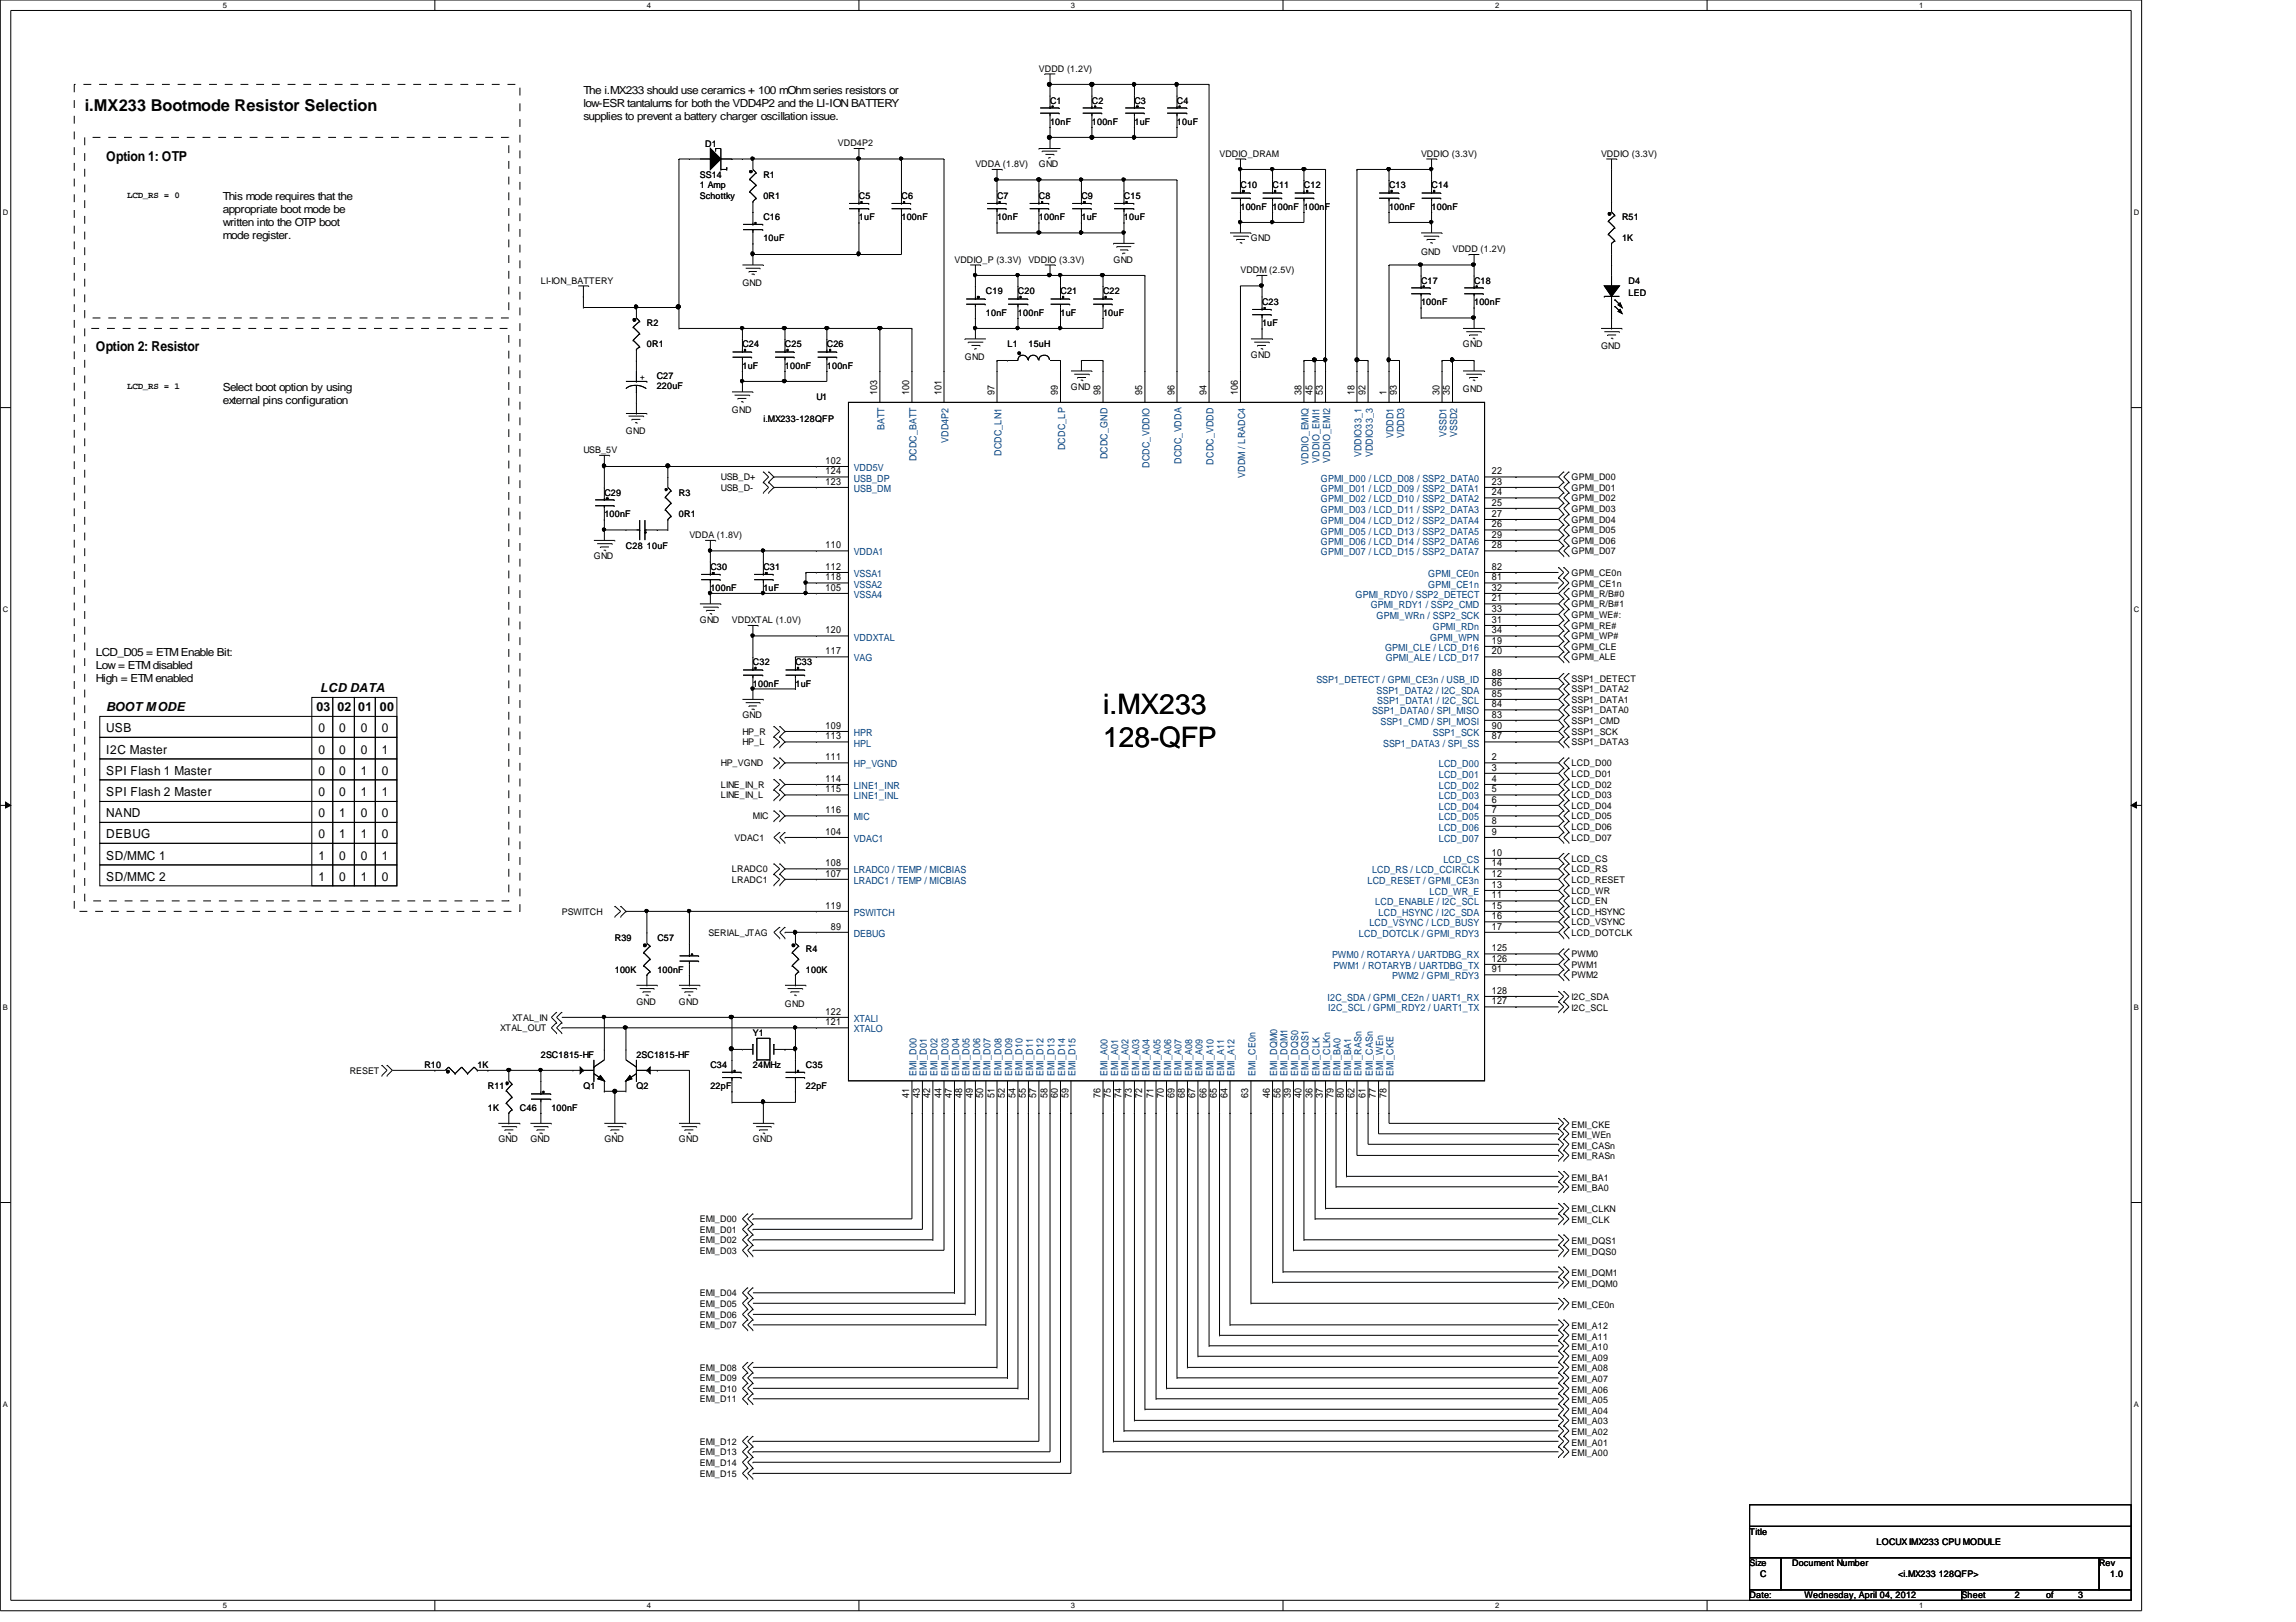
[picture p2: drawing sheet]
<svg xmlns="http://www.w3.org/2000/svg" width="297mm" height="210mm" viewBox="0 0 297 210" stroke-linecap="round" stroke-linejoin="round" font-family="sans-serif">
<defs><g id="words">
<g font-size="3.6">
<text x="142.7" y="92.5">i.MX233</text>
<text x="142.7" y="96.7">128-QFP</text>
</g>
<text font-size="2.1" x="11" y="14.4">i.MX233 Bootmode Resistor Selection</text>
<g font-size="1.8">
<text x="13.8" y="20.8">Option 1: OTP</text>
<text x="12.4" y="45.5">Option 2: Resistor</text>
</g>
<g font-size="1.6">
<text x="41.4" y="89.6">LCD DATA</text>
<text x="13.8" y="92">BOOT MODE</text>
<text x="13.8" y="94.7">USB</text>
<text x="40.9" y="92">03</text>
<text x="41.2" y="94.7">0</text>
<text x="43.6" y="92">02</text>
<text x="43.9" y="94.7">0</text>
<text x="46.4" y="92">01</text>
<text x="46.7" y="94.7">0</text>
<text x="49.1" y="92">00</text>
<text x="49.4" y="94.7">0</text>
<text x="13.8" y="97.5">I2C Master</text>
<text x="13.8" y="100.2">SPI Flash 1 Master</text>
<text x="41.2" y="100.2">0</text>
<text x="41.2" y="97.5">0</text>
<text x="43.9" y="97.5">0</text>
<text x="43.9" y="100.2">0</text>
<text x="46.7" y="97.5">0</text>
<text x="46.7" y="100.2">1</text>
<text x="49.4" y="100.2">0</text>
<text x="49.4" y="97.5">1</text>
<text x="13.8" y="105.7">NAND</text>
<text x="13.8" y="103">SPI Flash 2 Master</text>
<text x="41.2" y="105.7">0</text>
<text x="41.2" y="103">0</text>
<text x="43.9" y="103">0</text>
<text x="43.9" y="105.7">1</text>
<text x="46.7" y="105.7">0</text>
<text x="46.7" y="103">1</text>
<text x="49.4" y="103">1</text>
<text x="49.4" y="105.7">0</text>
<text x="13.8" y="108.5">DEBUG</text>
<text x="13.8" y="114">SD/MMC 2</text>
<text x="13.8" y="111.3">SD/MMC 1</text>
<text x="41.2" y="111.3">1</text>
<text x="41.2" y="108.5">0</text>
<text x="41.2" y="114">1</text>
<text x="43.9" y="111.3">0</text>
<text x="43.9" y="108.5">1</text>
<text x="43.9" y="114">0</text>
<text x="46.7" y="111.3">0</text>
<text x="46.7" y="108.5">1</text>
<text x="46.7" y="114">1</text>
<text x="49.4" y="108.5">0</text>
<text x="49.4" y="111.3">1</text>
<text x="49.4" y="114">0</text>
</g>
<g font-size="1.4">
<text x="75.5" y="12.2">The i.MX233 should use ceramics + 100 mOhm series resistors or</text>
<text x="75.5" y="13.9">low-ESR tantalums for both the VDD4P2 and the LI-ION BATTERY</text>
<text x="75.5" y="15.6">supplies to prevent a battery charger oscillation issue.</text>
<text x="28.8" y="25.9">This mode requires that the</text>
<text x="28.8" y="27.6">appropriate boot mode be</text>
<text x="28.8" y="29.3">written into the OTP boot</text>
<text x="28.8" y="31">mode register.</text>
<text x="28.8" y="50.6">Select boot option by using</text>
<text x="28.8" y="52.3">external pins configuration</text>
<text x="12.4" y="84.9">LCD_D05 = ETM Enable Bit:</text>
<text x="12.4" y="86.6">Low = ETM disabled</text>
<text x="12.4" y="88.3">High = ETM enabled</text>
</g>
<g font-size="1.3">
<text x="113.5" y="51.1" transform="rotate(-90 113.5 51.1)">103</text>
<text x="117.6" y="51.1" transform="rotate(-90 117.6 51.1)">100</text>
<text x="121.8" y="51.1" transform="rotate(-90 121.8 51.1)">101</text>
<text x="128.6" y="51.1" transform="rotate(-90 128.6 51.1)">97</text>
<text x="136.9" y="51.1" transform="rotate(-90 136.9 51.1)">99</text>
<text x="142.4" y="51.1" transform="rotate(-90 142.4 51.1)">98</text>
<text x="147.8" y="51.1" transform="rotate(-90 147.8 51.1)">95</text>
<text x="151.9" y="51.1" transform="rotate(-90 151.9 51.1)">96</text>
<text x="156.1" y="51.1" transform="rotate(-90 156.1 51.1)">94</text>
<text x="160.1" y="51.1" transform="rotate(-90 160.1 51.1)">106</text>
<text x="168.4" y="51.1" transform="rotate(-90 168.4 51.1)">38</text>
<text x="169.8" y="51.1" transform="rotate(-90 169.8 51.1)">45</text>
<text x="171.2" y="51.1" transform="rotate(-90 171.2 51.1)">53</text>
<text x="175.2" y="51.1" transform="rotate(-90 175.2 51.1)">18</text>
<text x="176.7" y="51.1" transform="rotate(-90 176.7 51.1)">92</text>
<text x="179.4" y="51.1" transform="rotate(-90 179.4 51.1)">1</text>
<text x="180.7" y="51.1" transform="rotate(-90 180.7 51.1)">93</text>
<text x="186.2" y="51.1" transform="rotate(-90 186.2 51.1)">30</text>
<text x="187.6" y="51.1" transform="rotate(-90 187.6 51.1)">35</text>
<text x="106.8" y="60">102</text>
<text x="106.8" y="61.4">124</text>
<text x="106.8" y="62.7">123</text>
<text x="193" y="65.4">25</text>
<text x="193" y="64.1">24</text>
<text x="193" y="61.4">22</text>
<text x="193" y="62.7">23</text>
<text x="106.8" y="71">110</text>
<text x="193" y="68.2">26</text>
<text x="193" y="66.9">27</text>
<text x="193" y="71">28</text>
<text x="193" y="69.6">29</text>
<text x="106.8" y="75.1">118</text>
<text x="106.8" y="73.7">112</text>
<text x="106.8" y="76.5">105</text>
<text x="193" y="77.8">21</text>
<text x="193" y="76.5">32</text>
<text x="193" y="73.7">82</text>
<text x="193" y="75.1">81</text>
<text x="106.8" y="82">120</text>
<text x="193" y="83.3">19</text>
<text x="193" y="80.6">31</text>
<text x="193" y="82">34</text>
<text x="193" y="79.2">33</text>
<text x="106.8" y="84.7">117</text>
<text x="193" y="87.5">88</text>
<text x="193" y="88.8">86</text>
<text x="193" y="84.7">20</text>
<text x="106.8" y="94.3">109</text>
<text x="106.8" y="95.7">113</text>
<text x="193" y="91.5">84</text>
<text x="193" y="92.9">83</text>
<text x="193" y="94.3">90</text>
<text x="193" y="95.7">87</text>
<text x="193" y="90.2">85</text>
<text x="106.8" y="98.4">111</text>
<text x="106.8" y="101.2">114</text>
<text x="193" y="101.2">4</text>
<text x="193" y="99.7">3</text>
<text x="193" y="98.4">2</text>
<text x="106.8" y="102.5">115</text>
<text x="106.8" y="105.2">116</text>
<text x="193" y="102.5">5</text>
<text x="193" y="103.9">6</text>
<text x="193" y="105.2">7</text>
<text x="193" y="106.6">8</text>
<text x="106.8" y="112.1">108</text>
<text x="106.8" y="113.5">107</text>
<text x="106.8" y="108">104</text>
<text x="193" y="108">9</text>
<text x="193" y="110.7">10</text>
<text x="193" y="113.5">12</text>
<text x="193" y="112.1">14</text>
<text x="106.8" y="117.6">119</text>
<text x="193" y="116.2">11</text>
<text x="193" y="114.9">13</text>
<text x="193" y="117.6">15</text>
<text x="193" y="119">16</text>
<text x="107.5" y="120.3">89</text>
<text x="193" y="120.3">17</text>
<text x="193" y="123.1">125</text>
<text x="193" y="124.5">126</text>
<text x="193" y="125.8">91</text>
<text x="106.8" y="131.3">122</text>
<text x="193" y="130">127</text>
<text x="193" y="128.6">128</text>
<text x="106.8" y="132.7">121</text>
<text x="117.6" y="142.2" transform="rotate(-90 117.6 142.2)">41</text>
<text x="119" y="142.2" transform="rotate(-90 119 142.2)">43</text>
<text x="120.4" y="142.2" transform="rotate(-90 120.4 142.2)">42</text>
<text x="121.8" y="142.2" transform="rotate(-90 121.8 142.2)">44</text>
<text x="123.1" y="142.2" transform="rotate(-90 123.1 142.2)">47</text>
<text x="124.5" y="142.2" transform="rotate(-90 124.5 142.2)">48</text>
<text x="125.9" y="142.2" transform="rotate(-90 125.9 142.2)">49</text>
<text x="127.2" y="142.2" transform="rotate(-90 127.2 142.2)">50</text>
<text x="128.6" y="142.2" transform="rotate(-90 128.6 142.2)">51</text>
<text x="130" y="142.2" transform="rotate(-90 130 142.2)">52</text>
<text x="131.4" y="142.2" transform="rotate(-90 131.4 142.2)">54</text>
<text x="132.7" y="142.2" transform="rotate(-90 132.7 142.2)">55</text>
<text x="134.1" y="142.2" transform="rotate(-90 134.1 142.2)">57</text>
<text x="135.5" y="142.2" transform="rotate(-90 135.5 142.2)">58</text>
<text x="136.9" y="142.2" transform="rotate(-90 136.9 142.2)">60</text>
<text x="138.2" y="142.2" transform="rotate(-90 138.2 142.2)">59</text>
<text x="142.4" y="142.2" transform="rotate(-90 142.4 142.2)">76</text>
<text x="143.7" y="142.2" transform="rotate(-90 143.7 142.2)">75</text>
<text x="145.1" y="142.2" transform="rotate(-90 145.1 142.2)">74</text>
<text x="146.4" y="142.2" transform="rotate(-90 146.4 142.2)">73</text>
<text x="147.8" y="142.2" transform="rotate(-90 147.8 142.2)">72</text>
<text x="149.2" y="142.2" transform="rotate(-90 149.2 142.2)">71</text>
<text x="150.6" y="142.2" transform="rotate(-90 150.6 142.2)">70</text>
<text x="151.9" y="142.2" transform="rotate(-90 151.9 142.2)">69</text>
<text x="153.3" y="142.2" transform="rotate(-90 153.3 142.2)">68</text>
<text x="154.6" y="142.2" transform="rotate(-90 154.6 142.2)">67</text>
<text x="156.1" y="142.2" transform="rotate(-90 156.1 142.2)">66</text>
<text x="157.4" y="142.2" transform="rotate(-90 157.4 142.2)">65</text>
<text x="158.8" y="142.2" transform="rotate(-90 158.8 142.2)">64</text>
<text x="161.5" y="142.2" transform="rotate(-90 161.5 142.2)">63</text>
<text x="164.3" y="142.2" transform="rotate(-90 164.3 142.2)">46</text>
<text x="165.6" y="142.2" transform="rotate(-90 165.6 142.2)">56</text>
<text x="167" y="142.2" transform="rotate(-90 167 142.2)">39</text>
<text x="168.4" y="142.2" transform="rotate(-90 168.4 142.2)">40</text>
<text x="169.8" y="142.2" transform="rotate(-90 169.8 142.2)">36</text>
<text x="171.2" y="142.2" transform="rotate(-90 171.2 142.2)">37</text>
<text x="172.5" y="142.2" transform="rotate(-90 172.5 142.2)">79</text>
<text x="173.9" y="142.2" transform="rotate(-90 173.9 142.2)">80</text>
<text x="175.2" y="142.2" transform="rotate(-90 175.2 142.2)">62</text>
<text x="176.7" y="142.2" transform="rotate(-90 176.7 142.2)">61</text>
<text x="178" y="142.2" transform="rotate(-90 178 142.2)">77</text>
<text x="179.4" y="142.2" transform="rotate(-90 179.4 142.2)">78</text>
</g>
<g font-size="1.3" fill="#004080">
<text x="114.4" y="55.6" transform="rotate(-90 114.4 55.6)">BATT</text>
<text x="118.6" y="59.7" transform="rotate(-90 118.6 59.7)">DCDC_BATT</text>
<text x="122.7" y="57.3" transform="rotate(-90 122.7 57.3)">VDD4P2</text>
<text x="129.6" y="59" transform="rotate(-90 129.6 59)">DCDC_LN1</text>
<text x="137.8" y="58.3" transform="rotate(-90 137.8 58.3)">DCDC_LP</text>
<text x="143.3" y="59.4" transform="rotate(-90 143.3 59.4)">DCDC_GND</text>
<text x="170.7" y="59.9" transform="rotate(-90 170.7 59.9)">VDDIO_EMI1</text>
<text x="172.1" y="59.9" transform="rotate(-90 172.1 59.9)">VDDIO_EMI2</text>
<text x="176.1" y="59.2" transform="rotate(-90 176.1 59.2)">VDDIO33_1</text>
<text x="177.6" y="59.2" transform="rotate(-90 177.6 59.2)">VDDIO33_3</text>
<text x="180.3" y="56.7" transform="rotate(-90 180.3 56.7)">VDDD1</text>
<text x="181.6" y="56.7" transform="rotate(-90 181.6 56.7)">VDDD3</text>
<text x="187.2" y="56.6" transform="rotate(-90 187.2 56.6)">VSSD1</text>
<text x="188.5" y="56.6" transform="rotate(-90 188.5 56.6)">VSSD2</text>
<text x="110.4" y="61">VDD5V</text>
<text x="110.4" y="62.3">USB_DP</text>
<text x="110.4" y="63.7">USB_DM</text>
<text x="148.7" y="60.5" transform="rotate(-90 148.7 60.5)">DCDC_VDDIO</text>
<text x="152.9" y="60" transform="rotate(-90 152.9 60)">DCDC_VDDA</text>
<text x="157" y="60.1" transform="rotate(-90 157 60.1)">DCDC_VDDD</text>
<text x="161.1" y="61.8" transform="rotate(-90 161.1 61.8)">VDDM / LRADC4</text>
<text x="169.3" y="60.1" transform="rotate(-90 169.3 60.1)">VDDIO_EMIQ</text>
<text x="170.9" y="65">GPMI_D02 / LCD_D10 / SSP2_DATA2</text>
<text x="170.9" y="62.3">GPMI_D00 / LCD_D08 / SSP2_DATA0</text>
<text x="170.9" y="63.7">GPMI_D01 / LCD_D09 / SSP2_DATA1</text>
<text x="110.4" y="71.9">VDDA1</text>
<text x="170.9" y="66.4">GPMI_D03 / LCD_D11 / SSP2_DATA3</text>
<text x="170.9" y="69.2">GPMI_D05 / LCD_D13 / SSP2_DATA5</text>
<text x="170.9" y="67.8">GPMI_D04 / LCD_D12 / SSP2_DATA4</text>
<text x="170.9" y="71.9">GPMI_D07 / LCD_D15 / SSP2_DATA7</text>
<text x="170.9" y="70.5">GPMI_D06 / LCD_D14 / SSP2_DATA6</text>
<text x="110.4" y="76">VSSA2</text>
<text x="110.4" y="74.7">VSSA1</text>
<text x="110.4" y="77.4">VSSA4</text>
<text x="175.4" y="77.4">GPMI_RDY0 / SSP2_DETECT</text>
<text x="184.8" y="74.7">GPMI_CE0n</text>
<text x="184.8" y="76">GPMI_CE1n</text>
<text x="110.4" y="82.9">VDDXTAL</text>
<text x="177.3" y="78.7">GPMI_RDY1 / SSP2_CMD</text>
<text x="178.1" y="80.1">GPMI_WRn / SSP2_SCK</text>
<text x="185" y="82.9">GPMI_WPN</text>
<text x="185.4" y="81.5">GPMI_RDn</text>
<text x="110.4" y="85.6">VAG</text>
<text x="170.3" y="88.4">SSP1_DETECT / GPMI_CE3n / USB_ID</text>
<text x="178.1" y="89.7">SSP1_DATA2 / I2C_SDA</text>
<text x="179.2" y="84.2">GPMI_CLE / LCD_D16</text>
<text x="179.3" y="85.6">GPMI_ALE / LCD_D17</text>
<text x="110.4" y="95.3">HPR</text>
<text x="177.5" y="92.5">SSP1_DATA0 / SPI_MISO</text>
<text x="178.2" y="91.1">SSP1_DATA1 / I2C_SCL</text>
<text x="178.6" y="93.8">SSP1_CMD / SPI_MOSI</text>
<text x="185.4" y="95.3">SSP1_SCK</text>
<text x="110.4" y="96.6">HPL</text>
<text x="110.4" y="99.3">HP_VGND</text>
<text x="178.9" y="96.6">SSP1_DATA3 / SPI_SS</text>
<text x="186.1" y="100.7">LCD_D01</text>
<text x="186.1" y="99.3">LCD_D00</text>
<text x="110.4" y="102.1">LINE1_INR</text>
<text x="110.4" y="103.5">LINE1_INL</text>
<text x="110.4" y="106.2">MIC</text>
<text x="186.1" y="103.5">LCD_D03</text>
<text x="186.1" y="104.8">LCD_D04</text>
<text x="186.1" y="106.2">LCD_D05</text>
<text x="186.1" y="107.5">LCD_D06</text>
<text x="186.1" y="102.1">LCD_D02</text>
<text x="110.4" y="113">LRADC0 / TEMP / MICBIAS</text>
<text x="110.4" y="109">VDAC1</text>
<text x="177.5" y="113">LCD_RS / LCD_CCIRCLK</text>
<text x="186.1" y="109">LCD_D07</text>
<text x="186.7" y="111.7">LCD_CS</text>
<text x="110.4" y="118.5">PSWITCH</text>
<text x="110.4" y="114.4">LRADC1 / TEMP / MICBIAS</text>
<text x="176.9" y="114.4">LCD_RESET / GPMI_CE3n</text>
<text x="177.2" y="119.9">LCD_VSYNC / LCD_BUSY</text>
<text x="177.9" y="117.2">LCD_ENABLE / I2C_SCL</text>
<text x="178.3" y="118.5">LCD_HSYNC / I2C_SDA</text>
<text x="185" y="115.8">LCD_WR_E</text>
<text x="110.4" y="121.2">DEBUG</text>
<text x="172.3" y="124">PWM0 / ROTARYA / UARTDBG_RX</text>
<text x="172.5" y="125.4">PWM1 / ROTARYB / UARTDBG_TX</text>
<text x="175.8" y="121.2">LCD_DOTCLK / GPMI_RDY3</text>
<text x="171.7" y="129.5">I2C_SDA / GPMI_CE2n / UART1_RX</text>
<text x="171.8" y="130.9">I2C_SCL / GPMI_RDY2 / UART1_TX</text>
<text x="180.1" y="126.7">PWM2 / GPMI_RDY3</text>
<text x="110.4" y="133.6">XTALO</text>
<text x="110.4" y="132.2">XTALI</text>
<text x="118.6" y="139.2" transform="rotate(-90 118.6 139.2)">EMI_D00</text>
<text x="119.9" y="139.2" transform="rotate(-90 119.9 139.2)">EMI_D01</text>
<text x="121.3" y="139.2" transform="rotate(-90 121.3 139.2)">EMI_D02</text>
<text x="122.7" y="139.2" transform="rotate(-90 122.7 139.2)">EMI_D03</text>
<text x="124.1" y="139.2" transform="rotate(-90 124.1 139.2)">EMI_D04</text>
<text x="125.4" y="139.2" transform="rotate(-90 125.4 139.2)">EMI_D05</text>
<text x="126.8" y="139.2" transform="rotate(-90 126.8 139.2)">EMI_D06</text>
<text x="128.1" y="139.2" transform="rotate(-90 128.1 139.2)">EMI_D07</text>
<text x="129.6" y="139.2" transform="rotate(-90 129.6 139.2)">EMI_D08</text>
<text x="130.9" y="139.2" transform="rotate(-90 130.9 139.2)">EMI_D09</text>
<text x="132.3" y="139.2" transform="rotate(-90 132.3 139.2)">EMI_D10</text>
<text x="133.6" y="139.2" transform="rotate(-90 133.6 139.2)">EMI_D11</text>
<text x="135" y="139.2" transform="rotate(-90 135 139.2)">EMI_D12</text>
<text x="136.4" y="139.2" transform="rotate(-90 136.4 139.2)">EMI_D13</text>
<text x="137.8" y="139.2" transform="rotate(-90 137.8 139.2)">EMI_D14</text>
<text x="139.1" y="139.2" transform="rotate(-90 139.1 139.2)">EMI_D15</text>
<text x="143.3" y="139.2" transform="rotate(-90 143.3 139.2)">EMI_A00</text>
<text x="144.6" y="139.2" transform="rotate(-90 144.6 139.2)">EMI_A01</text>
<text x="146" y="139.2" transform="rotate(-90 146 139.2)">EMI_A02</text>
<text x="147.4" y="139.2" transform="rotate(-90 147.4 139.2)">EMI_A03</text>
<text x="148.7" y="139.2" transform="rotate(-90 148.7 139.2)">EMI_A04</text>
<text x="150.2" y="139.2" transform="rotate(-90 150.2 139.2)">EMI_A05</text>
<text x="151.5" y="139.2" transform="rotate(-90 151.5 139.2)">EMI_A06</text>
<text x="152.9" y="139.2" transform="rotate(-90 152.9 139.2)">EMI_A07</text>
<text x="154.2" y="139.2" transform="rotate(-90 154.2 139.2)">EMI_A08</text>
<text x="155.6" y="139.2" transform="rotate(-90 155.6 139.2)">EMI_A09</text>
<text x="157" y="139.2" transform="rotate(-90 157 139.2)">EMI_A10</text>
<text x="158.4" y="139.2" transform="rotate(-90 158.4 139.2)">EMI_A11</text>
<text x="159.7" y="139.2" transform="rotate(-90 159.7 139.2)">EMI_A12</text>
<text x="162.4" y="139.2" transform="rotate(-90 162.4 139.2)">EMI_CE0n</text>
<text x="165.2" y="139.2" transform="rotate(-90 165.2 139.2)">EMI_DQM0</text>
<text x="166.6" y="139.2" transform="rotate(-90 166.6 139.2)">EMI_DQM1</text>
<text x="167.9" y="139.2" transform="rotate(-90 167.9 139.2)">EMI_DQS0</text>
<text x="169.3" y="139.2" transform="rotate(-90 169.3 139.2)">EMI_DQS1</text>
<text x="170.7" y="139.2" transform="rotate(-90 170.7 139.2)">EMI_CLK</text>
<text x="172.1" y="139.2" transform="rotate(-90 172.1 139.2)">EMI_CLKn</text>
<text x="173.4" y="139.2" transform="rotate(-90 173.4 139.2)">EMI_BA0</text>
<text x="174.8" y="139.2" transform="rotate(-90 174.8 139.2)">EMI_BA1</text>
<text x="176.1" y="139.2" transform="rotate(-90 176.1 139.2)">EMI_RASn</text>
<text x="177.6" y="139.2" transform="rotate(-90 177.6 139.2)">EMI_CASn</text>
<text x="178.9" y="139.2" transform="rotate(-90 178.9 139.2)">EMI_WEn</text>
<text x="180.3" y="139.2" transform="rotate(-90 180.3 139.2)">EMI_CKE</text>
</g>
<g font-size="1.2">
<text x="134.4" y="9.3">VDDD (1.2V)</text>
<text x="135.8" y="13.5">C1</text>
<text x="135.8" y="16.2">10nF</text>
<text x="141.3" y="13.5">C2</text>
<text x="141.3" y="16.2">100nF</text>
<text x="146.8" y="13.5">C3</text>
<text x="146.8" y="16.2">1uF</text>
<text x="152.3" y="13.5">C4</text>
<text x="152.3" y="16.2">10uF</text>
<text x="90.5" y="23">SS14</text>
<text x="91.2" y="19.1">D1</text>
<text x="98.8" y="23">R1</text>
<text x="108.4" y="18.9">VDD4P2</text>
<text x="126.2" y="21.7">VDDA (1.8V)</text>
<text x="134.4" y="21.7">GND</text>
<text x="157.8" y="20.3">VDDIO_DRAM</text>
<text x="183.9" y="20.3">VDDIO (3.3V)</text>
<text x="207.1" y="20.3">VDDIO (3.3V)</text>
<text x="16.5" y="25.7">LCD_RS = 0</text>
<text x="90.5" y="24.4">1 Amp</text>
<text x="90.5" y="25.7">Schottky</text>
<text x="98.8" y="28.5">C16</text>
<text x="98.8" y="25.7">0R1</text>
<text x="111.1" y="25.7">C5</text>
<text x="111.1" y="28.5">1uF</text>
<text x="116.6" y="25.7">C6</text>
<text x="116.6" y="28.5">100nF</text>
<text x="129" y="25.7">C7</text>
<text x="129" y="28.5">10nF</text>
<text x="134.4" y="25.7">C8</text>
<text x="134.4" y="28.5">100nF</text>
<text x="139.9" y="25.7">C9</text>
<text x="139.9" y="28.5">1uF</text>
<text x="145.4" y="25.7">C15</text>
<text x="145.4" y="28.5">10uF</text>
<text x="160.5" y="24.4">C10</text>
<text x="160.5" y="27.2">100nF 100nF 100nF</text>
<text x="164.6" y="24.4">C11</text>
<text x="168.7" y="24.4">C12</text>
<text x="179.7" y="24.4">C13</text>
<text x="179.7" y="27.2">100nF</text>
<text x="185.2" y="24.4">C14</text>
<text x="185.2" y="27.2">100nF</text>
<text x="209.8" y="28.5">R51</text>
<text x="98.8" y="31.2">10uF</text>
<text x="123.5" y="34">VDDIO_P (3.3V)</text>
<text x="133.1" y="34">VDDIO (3.3V)</text>
<text x="144.1" y="34">GND</text>
<text x="160.5" y="35.4">VDDM (2.5V)</text>
<text x="161.8" y="31.2">GND</text>
<text x="183.9" y="32.9">GND</text>
<text x="187.9" y="32.6">VDDD (1.2V)</text>
<text x="209.8" y="31.2">1K</text>
<text x="70" y="36.7">LI-ION_BATTERY</text>
<text x="96.1" y="37">GND</text>
<text x="127.5" y="38.1">C19</text>
<text x="127.5" y="40.9">10nF</text>
<text x="131.7" y="38.1">C20</text>
<text x="131.7" y="40.9">100nF</text>
<text x="137.2" y="38.1">C21</text>
<text x="137.2" y="40.9">1uF</text>
<text x="142.7" y="38.1">C22</text>
<text x="142.7" y="40.9">10uF</text>
<text x="163.3" y="39.5">C23</text>
<text x="183.9" y="36.7">C17</text>
<text x="183.9" y="39.5">100nF</text>
<text x="190.7" y="36.7">C18</text>
<text x="190.7" y="39.5">100nF</text>
<text x="210.7" y="36.7">D4</text>
<text x="210.7" y="38.4">LED</text>
<text x="83.7" y="42.2">R2</text>
<text x="83.7" y="45">0R1</text>
<text x="96.1" y="45">C24</text>
<text x="96.1" y="47.8">1uF</text>
<text x="101.6" y="45">C25</text>
<text x="101.6" y="47.8">100nF</text>
<text x="107" y="45">C26</text>
<text x="107" y="47.8">100nF</text>
<text x="124.8" y="46.7">GND</text>
<text x="130.3" y="45">L1</text>
<text x="133.1" y="45">15uH</text>
<text x="161.8" y="46.3">GND</text>
<text x="163.3" y="42.2">1uF</text>
<text x="189.3" y="45">GND</text>
<text x="207.1" y="45.2">GND</text>
<text x="16.5" y="50.4">LCD_RS = 1</text>
<text x="82.8" y="49.2">+</text>
<text x="85" y="49.1">C27</text>
<text x="85" y="50.3">220uF</text>
<text x="94.7" y="53.5">GND</text>
<text x="105.6" y="51.8">U1</text>
<text x="138.6" y="50.5">GND</text>
<text x="189.3" y="50.7">GND</text>
<text x="75.5" y="58.7">USB_5V</text>
<text x="81" y="56.2">GND</text>
<text x="98.8" y="54.6">i.MX233-128QFP</text>
<text x="78.2" y="64.2">C29</text>
<text x="87.8" y="64.2">R3</text>
<text x="93.3" y="63.5">USB_D-</text>
<text x="93.3" y="62.1">USB_D+</text>
<text x="203.3" y="64.9">GPMI_D02</text>
<text x="203.3" y="62.1">GPMI_D00</text>
<text x="203.3" y="63.5">GPMI_D01</text>
<text x="78.2" y="66.9">100nF</text>
<text x="81" y="71">C28 10uF</text>
<text x="87.8" y="66.9">0R1</text>
<text x="89.2" y="69.7">VDDA (1.8V)</text>
<text x="203.3" y="69">GPMI_D05</text>
<text x="203.3" y="70.4">GPMI_D06</text>
<text x="203.3" y="71.7">GPMI_D07</text>
<text x="203.3" y="66.2">GPMI_D03</text>
<text x="203.3" y="67.6">GPMI_D04</text>
<text x="76.8" y="72.4">GND</text>
<text x="91.9" y="73.7">C30</text>
<text x="91.9" y="76.5">100nF</text>
<text x="98.8" y="73.7">C31</text>
<text x="98.8" y="76.5">1uF</text>
<text x="203.3" y="77.2">GPMI_R/B#0</text>
<text x="203.3" y="74.6">GPMI_CE0n</text>
<text x="203.3" y="75.9">GPMI_CE1n</text>
<text x="90.5" y="80.6">GND</text>
<text x="94.7" y="80.6">VDDXTAL (1.0V)</text>
<text x="203.3" y="82.7">GPMI_WP#</text>
<text x="203.3" y="81.4">GPMI_RE#</text>
<text x="203.3" y="79.9">GPMI_WE#:</text>
<text x="203.3" y="78.6">GPMI_R/B#1</text>
<text x="97.4" y="86.1">C32</text>
<text x="97.4" y="88.9">100nF</text>
<text x="102.9" y="86.1">C33</text>
<text x="102.9" y="88.9">1uF</text>
<text x="203.3" y="89.6">SSP1_DATA2</text>
<text x="203.3" y="88.2">SSP1_DETECT</text>
<text x="203.3" y="85.4">GPMI_ALE</text>
<text x="203.3" y="84.1">GPMI_CLE</text>
<text x="96.1" y="93">GND</text>
<text x="96.1" y="95.1">HP_R</text>
<text x="203.3" y="92.3">SSP1_DATA0</text>
<text x="203.3" y="93.6">SSP1_CMD</text>
<text x="203.3" y="95.1">SSP1_SCK</text>
<text x="203.3" y="90.9">SSP1_DATA1</text>
<text x="93.3" y="99.1">HP_VGND</text>
<text x="93.3" y="101.9">LINE_IN_R</text>
<text x="96.1" y="96.4">HP_L</text>
<text x="203.3" y="96.4">SSP1_DATA3</text>
<text x="203.3" y="101.9">LCD_D02</text>
<text x="203.3" y="100.5">LCD_D01</text>
<text x="203.3" y="99.1">LCD_D00</text>
<text x="93.3" y="103.3">LINE_IN_L</text>
<text x="97.4" y="106">MIC</text>
<text x="203.3" y="107.4">LCD_D06</text>
<text x="203.3" y="106">LCD_D05</text>
<text x="203.3" y="103.3">LCD_D03</text>
<text x="203.3" y="104.6">LCD_D04</text>
<text x="94.7" y="112.9">LRADC0</text>
<text x="95" y="108.9">VDAC1</text>
<text x="203.3" y="108.8">LCD_D07</text>
<text x="203.3" y="111.5">LCD_CS</text>
<text x="203.3" y="112.9">LCD_RS</text>
<text x="72.7" y="118.4">PSWITCH</text>
<text x="94.7" y="114.2">LRADC1</text>
<text x="203.3" y="115.7">LCD_WR</text>
<text x="203.3" y="114.2">LCD_RESET</text>
<text x="203.3" y="118.4">LCD_HSYNC</text>
<text x="203.3" y="117">LCD_EN</text>
<text x="203.3" y="119.7">LCD_VSYNC</text>
<text x="79.5" y="121.8">R39</text>
<text x="79.5" y="125.9">100K</text>
<text x="85" y="121.8">C57</text>
<text x="85" y="125.9">100nF</text>
<text x="91.6" y="121.1">SERIAL_JTAG</text>
<text x="104.3" y="123.2">R4</text>
<text x="104.3" y="125.9">100K</text>
<text x="203.3" y="121.1">LCD_DOTCLK</text>
<text x="203.3" y="123.9">PWM0</text>
<text x="203.3" y="125.2">PWM1</text>
<text x="82.3" y="130">GND</text>
<text x="87.8" y="130">GND</text>
<text x="101.6" y="130.3">GND</text>
<text x="203.3" y="129.5">I2C_SDA</text>
<text x="203.3" y="130.8">I2C_SCL</text>
<text x="203.3" y="126.6">PWM2</text>
<text x="64.7" y="133.4">XTAL_OUT</text>
<text x="66.2" y="132.1">XTAL_IN</text>
<text x="70" y="136.9">2SC1815-HF</text>
<text x="82.3" y="136.9">2SC1815-HF</text>
<text x="97.4" y="134.1">Y1</text>
<text x="45.3" y="138.9">RESET</text>
<text x="54.9" y="138.3">R10</text>
<text x="61.8" y="138.3">1K</text>
<text x="63.1" y="141">R11</text>
<text x="63.1" y="143.8">1K</text>
<text x="67.3" y="143.8">C46</text>
<text x="71.3" y="143.8">100nF</text>
<text x="75.5" y="141">Q1</text>
<text x="82.3" y="141">Q2</text>
<text x="91.9" y="138.3">C34</text>
<text x="91.9" y="141">22pF</text>
<text x="97.4" y="138.3">24MHz</text>
<text x="104.3" y="138.3">C35</text>
<text x="104.3" y="141">22pF</text>
<text x="64.5" y="147.8">GND</text>
<text x="68.6" y="147.8">GND</text>
<text x="78.2" y="147.8">GND</text>
<text x="87.8" y="147.8">GND</text>
<text x="97.4" y="147.8">GND</text>
<text x="203.3" y="148.7">EMI_CASn</text>
<text x="203.3" y="146">EMI_CKE</text>
<text x="203.3" y="147.3">EMI_WEn</text>
<text x="203.3" y="150">EMI_RASn</text>
<text x="203.3" y="154.2">EMI_BA0</text>
<text x="203.3" y="152.8">EMI_BA1</text>
<text x="90.5" y="159.5">EMI_D01</text>
<text x="90.5" y="160.9">EMI_D02</text>
<text x="90.5" y="158.2">EMI_D00</text>
<text x="203.3" y="161">EMI_DQS1</text>
<text x="203.3" y="158.2">EMI_CLK</text>
<text x="203.3" y="156.9">EMI_CLKN</text>
<text x="90.5" y="162.2">EMI_D03</text>
<text x="90.5" y="167.7">EMI_D04</text>
<text x="203.3" y="165.1">EMI_DQM1</text>
<text x="203.3" y="166.5">EMI_DQM0</text>
<text x="203.3" y="162.4">EMI_DQS0</text>
<text x="90.5" y="171.9">EMI_D07</text>
<text x="90.5" y="169.1">EMI_D05</text>
<text x="90.5" y="170.5">EMI_D06</text>
<text x="203.3" y="169.2">EMI_CE0n</text>
<text x="203.3" y="172">EMI_A12</text>
<text x="203.3" y="173.4">EMI_A11</text>
<text x="90.5" y="178.7">EMI_D09</text>
<text x="90.5" y="177.4">EMI_D08</text>
<text x="203.3" y="176.1">EMI_A09</text>
<text x="203.3" y="177.5">EMI_A08</text>
<text x="203.3" y="178.8">EMI_A07</text>
<text x="203.3" y="174.8">EMI_A10</text>
<text x="90.5" y="180.1">EMI_D10</text>
<text x="90.5" y="181.4">EMI_D11</text>
<text x="203.3" y="183">EMI_A04</text>
<text x="203.3" y="180.3">EMI_A06</text>
<text x="203.3" y="181.6">EMI_A05</text>
<text x="203.3" y="185.7">EMI_A02</text>
<text x="203.3" y="184.3">EMI_A03</text>
<text x="90.5" y="186.9">EMI_D12</text>
<text x="90.5" y="191.1">EMI_D15</text>
<text x="90.5" y="188.3">EMI_D13</text>
<text x="90.5" y="189.7">EMI_D14</text>
<text x="203.3" y="188.5">EMI_A00</text>
<text x="203.3" y="187.1">EMI_A01</text>
<text x="226.4" y="198.6">Title</text>
<text x="226.4" y="202.7">Size</text>
<text x="231.9" y="202.7">Document Number</text>
<text x="242.8" y="200">LOCUX IMX233 CPU MODULE</text>
<text x="271.6" y="202.7">Rev</text>
<text x="226.4" y="206.8">Date:</text>
<text x="227.7" y="204">C</text>
<text x="233.5" y="206.8">Wednesday, April 04, 2012</text>
<text x="245.6" y="204">&lt;i.MX233 128QFP&gt;</text>
<text x="253.8" y="206.8">Sheet</text>
<text x="260.6" y="206.8">2</text>
<text x="264.7" y="206.8">of</text>
<text x="268.9" y="206.8">3</text>
<text x="273" y="204">1.0</text>
</g>
<g font-size="1">
<text x="28.8" y="1">5</text>
<text x="83.7" y="1">4</text>
<text x="138.6" y="1">3</text>
<text x="193.4" y="1">2</text>
<text x="248.3" y="1">1</text>
<text x=".4" y="27.9">D</text>
<text x="276.1" y="27.9">D</text>
<text x=".4" y="79.2">C</text>
<text x="276.1" y="79.2">C</text>
<text x=".4" y="130.7">B</text>
<text x="276.1" y="130.7">B</text>
<text x=".4" y="182.1">A</text>
<text x="276.1" y="182.1">A</text>
<text x="28.8" y="208.1">5</text>
<text x="83.7" y="208.1">4</text>
<text x="138.6" y="208.1">3</text>
<text x="193.4" y="208.1">2</text>
<text x="248.3" y="208.1">1</text>
</g>
</g></defs>
<path d="M0 0h277.1v208.4h-277.1zM1.4 1.4h274.3v205.7h-274.3z" fill="none" stroke="#000" stroke-width=".13"/>
<g fill="#fff">
<path d="M28.8 .2h.5v1.1h-.5z"/>
<path d="M28.8 207.3h.5v1.1h-.5z"/>
</g>
<path d="M56.3 0v1.4M56.3 207.1v1.3" fill="none" stroke="#000" stroke-width=".13"/>
<g fill="#fff">
<path d="M83.7 .2h.5v1.1h-.5z"/>
<path d="M83.7 207.3h.5v1.1h-.5z"/>
</g>
<path d="M111.1 0v1.4M111.1 207.1v1.3" fill="none" stroke="#000" stroke-width=".13"/>
<g fill="#fff">
<path d="M138.6 .2h.5v1.1h-.5z"/>
<path d="M138.6 207.3h.5v1.1h-.5z"/>
</g>
<path d="M166 0v1.4M166 207.1v1.3" fill="none" stroke="#000" stroke-width=".13"/>
<g fill="#fff">
<path d="M193.4 .2h.5v1.1h-.5z"/>
<path d="M193.4 207.3h.5v1.1h-.5z"/>
</g>
<path d="M220.8 0v1.4M220.8 207.1v1.3" fill="none" stroke="#000" stroke-width=".13"/>
<g fill="#fff">
<path d="M248.3 .2h.5v1.1h-.5z"/>
<path d="M248.3 207.3h.5v1.1h-.5z"/>
<path d="M.4 27h.6v1.1h-.6z"/>
<path d="M276.1 27h.5v1.1h-.5z"/>
<path d="M.4 78.4h.6v1.1h-.6z"/>
<path d="M276.1 78.4h.5v1.1h-.5z"/>
</g>
<path d="M0 52.7h1.4M275.7 52.7h1.4" fill="none" stroke="#000" stroke-width=".13"/>
<g fill="#fff">
<path d="M.4 129.9h.6v1.1h-.6z"/>
<path d="M276.1 129.9h.5v1.1h-.5z"/>
</g>
<path d="M0 104.2h1.4M.7 103.8l.7 .4-.7 .4zM275.7 104.2l.7-.4v.8zM275.7 104.2h1.4" fill="none" stroke="#000" stroke-width=".13"/>
<path d="M.7 103.8l.7 .4-.7 .4zM275.7 104.2l.7-.4v.8z" fill="#000"/>
<g fill="#fff">
<path d="M.4 181.3h.6v1.1h-.6z"/>
<path d="M276.1 181.3h.5v1.1h-.5z"/>
</g>
<g fill="none" stroke="#000" stroke-width=".13">
<path d="M91.9 19.2l1.4 1.4-1.4 1.3zM92.6 19.2h.1M92.6 19.5h.1M92.6 19.2h.7v2.7M92.6 19.2v.3M110.4 19.2h1.4M111.1 19.2v7.1M111.8 19.2h.1M134.4 19.2h.1M134.4 19.2h2.8M134.6 14.6h2.4M134.6 14h2.4"/>
<path d="M134.8 19.6h.1M134.8 19.6h2M135.2 9.6h.1M135.2 9.6h1.3M135.3 20h1.1M135.5 10.8l.3-.1h.1l.1 .2-.2 .3-.2-.1zM135.5 17.6l.3-.1 .1 .1 .1 .2-.2 .2-.2-.1zM135.8 16.4h.1M135.8 17.8h.1M135.8 10.9h.1M135.8 14h.1M135.8 14.6h.1"/>
<path d="M135.8 12.4h.1M135.8 9.6v4.4M135.8 14.6v4.6M135.8 10.9h20.6M136.1 13.7l.2 .1-.1 .1zM136.4 20h.1M137 14.6h.1M137 14h.1M140.1 14.6h2.4M140.1 14h2.4M141 17.6l.3-.1 .1 .1 .1 .2-.2 .2-.2-.1zM141 10.8l.3-.1h.1l.1 .2-.2 .3-.2-.1z"/>
<path d="M141.3 17.8h.1M141.3 10.9h.1M141.3 16.4h.1M141.3 14h.1M141.3 14.6h.1M141.3 12.4h.1M141.3 10.9v3.1M141.3 14.6v3.2M141.6 13.7l.2 .1-.1 .1zM142.5 14.6h.1M142.5 14h.1M145.6 14.6h2.4"/>
<path d="M145.6 14h2.4M146.6 10.7h.2l.1 .2-.2 .3-.2-.3zM146.6 17.6h.2l.1 .2-.2 .2-.2-.2zM146.8 10.9h.1M146.8 16.4h.1M146.8 17.8h.1M146.8 14h.1M146.8 14.6h.1M146.8 12.4h.1M146.8 10.9v3.1M146.8 14.6v3.2M147 13.7l.3 .1-.2 .1z"/>
<path d="M148 14.6h.1M148 14h.1M151 14.6h2.5M151 14h2.5M152.1 10.7h.2l.1 .2-.2 .3-.2-.3zM152.3 10.9h.1M152.3 16.4h.1M152.3 14h.1M152.3 14.6h.1M152.3 12.4h.1M152.3 10.9v3.1M152.3 14.6v3.2h-16.5"/>
<path d="M152.5 13.7l.2 .1-.1 .1zM153.5 14.6h.1M153.5 14h.1M156.4 10.9h.1M156.4 10.9v41.2M74.8 37h1.4M75.5 38.4h.1M75.5 39.8h.1M75.5 39.8h12.3M75.5 37v2.8M76.2 37h.1M82.1 39.5h.3l.1 .2-.2 .3-.2-.3z"/>
<path d="M82.3 39.8h.1M82.3 39.8v1.3l.5 .5M87.5 39.6l.3-.1h.1l.1 .2-.2 .3-.2-.1zM87.8 39.8h.1M87.8 20.6h.1M87.8 20.6h4.1M87.8 20.6v21.9M89.2 20.6h.1M91.9 20.6h.1M93.3 21.9h.1M93.3 20.6h28.8M93.3 21.9h.7"/>
<path d="M94 21.9h.1M94 21.7h.1M94 21.7v.2M94.7 20.6h.1M96.1 20.6h.1M96.1 34.3h2.7M96.1 29.7h2.6M96.1 29h2.6M96.5 34.7h1.8M96.9 35.1h.1M96.9 35.1h1M97 23.2h.1"/>
<path d="M97 24.8h.1M97 23.2l.8 .8M97 24.8l.8 .9M97 22.1l.3 .1-.1 .2-.2-.1zM97.2 20.4h.3l.1 .1-.1 .1-.2 .1-.1-.1zM97.2 32.7h.3l.1 .2-.3 .2-.1-.2zM97.2 35.5h.4M97.4 20.6h.1M97.4 32.9h.1M97.4 31.5h.1M97.4 29h.1M97.4 29.7h.1"/>
<path d="M97.4 27.4h.1M97.4 26.1h.1M97.4 20.6v1.3l.4 .5M97.4 26.1v2.9M97.4 29.7v4.6M97.6 35.5h.1M97.7 28.8l.1 .1-.1 .1zM97.8 22.4h.1M97.8 24h.1M97.8 25.7h.1M97.8 22.4l-.8 .8M97.8 24l-.8 .8"/>
<path d="M97.8 25.7l-.4 .4M98.3 34.7h.1M98.7 29.7h.1M98.7 29h.1M98.8 34.3h.1M109.9 27h2.5M109.9 26.3h2.5M110.9 20.4h.3l.1 .1-.1 .1-.2 .1-.1-.1zM110.9 32.7h.3l.1 .2-.3 .2-.1-.2zM111.1 32.9h.1M111.1 20.6h.1M111.1 28.8h.1"/>
<path d="M111.1 26.3h.1M111.1 27h.1M111.1 24.6h.1M111.1 27v5.9M111.4 26.1l.1 .1zM112.4 27h.1M112.4 26.3h.1M115.4 27h2.4M115.4 26.3h2.4M116.4 20.4h.3l.1 .1-.1 .1-.2 .1-.1-.1zM116.6 20.6h.1M116.6 28.8h.1"/>
<path d="M116.6 26.3h.1M116.6 27h.1M116.6 24.6h.1M116.6 27v5.9h-19.2M116.6 20.6v5.7M116.9 26.1l.1 .1zM117.8 27h.1M117.8 26.3h.1M122.1 20.6h.1M122.1 20.6v31.5M125 39.4h2.5M125 38.7h2.5"/>
<path d="M125.5 34.3h1.4M126 35.4h.3l.1 .2-.1 .1-.2 .1-.1-.1zM126.2 35.6h.1M126.2 38.7h.1M126.2 39.4h.1M126.2 37h.1M126.2 35.6h21.9M126.2 34.3v4.4M126.2 39.4v4.5M126.5 38.4h.1v.2h-.1zM126.9 34.3h.1M127.5 39.4h.1"/>
<path d="M127.5 38.7h.1M127.7 27h2.5M127.7 26.3h2.5M128.3 21.9h1.4M128.7 23.1l.2-.1 .3 .2-.3 .3-.2-.1zM129 23.3h.1M129 30.1h.1M129 28.8h.1M129 26.3h.1M129 27h.1M129 24.6h.1M129 21.9v4.4"/>
<path d="M129 27v3.1M129 23.3h23.3M129 30.1h16.4M129.3 26.1l.1 .1h-.1zM129.7 21.9h.1M130.2 27h.1M130.2 26.3h.1M130.4 39.4h2.6M130.4 38.7h2.6M131.5 35.4h.3l.1 .2-.1 .1-.2 .1-.1-.1zM131.7 35.6h.1M131.7 38.7h.1"/>
<path d="M131.7 39.4h.1M131.7 37h.1M131.7 35.6v3.1M131.7 39.4v3.1M132 38.4h.1l-.1 .2zM133 39.4h.1M133 38.7h.1M133.2 27h2.5M133.2 26.3h2.5M134.2 29.9h.2l.3 .2-.3 .2-.2-.1zM134.2 23.1l.2-.1 .3 .2-.3 .3-.2-.1zM134.4 28.8h.1"/>
<path d="M134.4 30.1h.1M134.4 23.3h.1M134.4 26.3h.1M134.4 27h.1M134.4 24.6h.1M134.4 23.3v3M134.4 27v3.1M134.8 26.1l.1 .1h-.1zM135.2 34.3h1.3M135.6 35.4h.2l.2 .2-.2 .2-.2-.1zM135.7 20.4h.1M135.7 27h.1"/>
<path d="M135.7 26.3h.1M135.7 20.4h.2M135.8 35.6h.1M135.8 34.3v1.3M135.9 39.4h2.5M135.9 38.7h2.5M136.5 34.3h.1M137 35.4h.3l.1 .2-.1 .1-.2 .1-.1-.1zM137.2 35.6h.1M137.2 38.7h.1M137.2 39.4h.1M137.2 37h.1"/>
<path d="M137.2 35.6v3.1M137.2 39.4v3.1M137.5 38.4h.1l-.1 .2zM138.4 39.4h.1M138.4 38.7h.1M138.7 27h2.5M138.7 26.3h2.5M139.7 23.1h.3l.1 .1-.1 .2-.2 .1-.1-.1zM139.7 29.9h.3l.1 .2-.1 .1-.2 .1-.1-.1zM139.9 28.8h.1M139.9 23.3h.1M139.9 30.1h.1"/>
<path d="M139.9 26.3h.1M139.9 27h.1M139.9 24.6h.1M139.9 23.3v3M139.9 27v3.1M140.2 26.1l.2 .1h-.2zM141.2 27h.1M141.2 26.3h.1M141.4 39.4h2.5M141.4 38.7h2.5M142.4 35.4h.2l.3 .2-.3 .2-.2-.1zM142.7 35.6h.1"/>
<path d="M142.7 38.7h.1M142.7 39.4h.1M142.7 37h.1M142.7 35.6v3.1M142.7 39.4v3.1h-16.5M143 38.4h.1l-.1 .2zM143.9 39.4h.1M143.9 38.7h.1M144.1 31.5h.1M144.1 31.5h2.7M144.1 27h2.6M144.1 26.3h2.6"/>
<path d="M144.5 31.9h.1M144.5 31.9h1.8M144.9 32.3h1M145.2 23.1h.3l.1 .1-.1 .2-.2 .1-.1-.1zM145.2 29.9h.3l.1 .2-.1 .1-.2 .1-.1-.1zM145.2 32.8h.1M145.2 32.8h.4M145.4 28.8h.1M145.4 23.3h.1M145.4 30.1h.1M145.4 26.3h.1M145.4 27h.1"/>
<path d="M145.4 24.6h.1M145.4 23.3v3M145.4 27v4.5M145.7 26.1l.1 .1zM145.9 32.3h.1M146.7 27h.1M146.7 26.3h.1M148.1 35.6h.1M148.1 35.6v16.5M152.3 23.3h.1M152.3 23.3v28.8M159.1 30.1h2.7"/>
<path d="M159.3 25.7h2.5M159.3 25h2.5M159.6 30.6h1.9M159.8 20.6h1.4M160 31h.1M160 31h1.1M160.3 28.6h.3l.1 .1-.1 .2-.2 .1-.1-.1zM160.3 21.7h.3l.1 .1-.1 .2-.2 .1-.1-.1zM160.4 31.4h.3M160.5 21.9h.1M160.5 27.4h.1M160.5 28.8h.1"/>
<path d="M160.5 37h.1M160.5 25h.1M160.5 25.7h.1M160.5 23.3h.1M160.5 20.6v4.4M160.5 25.7v4.4M160.5 37v15.1M160.5 21.9h11M160.5 37h2.8M160.7 31.4h.1M160.7 24.6h.2v.2h-.2zM161.2 20.6h.1"/>
<path d="M161.5 30.6h.1M161.8 25.7h.1M161.8 25h.1M161.8 30.1h.1M162.6 35.6h.1M162.6 35.6h1.4M163 36.8l.2-.1 .2 .2-.2 .3-.2-.1zM163.3 37h.1M163.3 38.4h.1M163.3 35.6v4.4M163.4 25.7h2.4M163.4 25h2.4"/>
<path d="M163.5 39.8l.2 .1-.1 .1zM164.4 21.7h.3l.1 .1-.1 .2-.2 .1-.1-.1zM164.4 28.6h.3l.1 .1-.1 .2-.2 .1-.1-.1zM164.6 28.8h.1M164.6 21.9h.1M164.6 27.4h.1M164.6 25h.1M164.6 25.7h.1M164.6 23.3h.1M164.6 21.9v3.1M164.6 25.7v3.1M164.9 24.6l.2 .1-.1 .2z"/>
<path d="M165.8 25.7h.1M165.8 25h.1M167.5 25.7h2.5M167.5 25h2.5M168.5 21.7h.2l.2 .1-.2 .3-.2-.1zM168.7 21.9h.1M168.7 27.4h.1M168.7 25h.1M168.7 25.7h.1M168.7 23.3h.1M168.7 21.9v3.1M168.7 25.7v3.1h-8.2"/>
<path d="M169 24.6l.2 .1-.1 .2zM170 25.7h.1M170 25h.1M171.5 21.9h.1M171.5 21.9v30.2M175.6 21.9h.1M175.6 21.9v30.2M175.6 21.9h9.6M178.4 25.7h2.6M178.4 25h2.6M179.5 21.7h.3l.1 .1-.1 .2-.2 .1-.1-.1zM179.7 34.3h.1"/>
<path d="M179.7 21.9h.1M179.7 27.4h.1M179.7 28.8h.1M179.7 25h.1M179.7 25.7h.1M179.7 23.3h.1M179.7 21.9v3.1M179.7 25.7v3.1M179.7 34.3v17.8M179.7 28.8h5.5M179.7 34.3h11M180 24.6l.1 .1-.1 .2z"/>
<path d="M181 25.7h.1M181 25h.1M182.6 38h2.4M182.6 37.3h2.4M183.6 34.1l.2-.1 .2 .2-.2 .3-.2-.1zM183.9 34.3h.1M183.9 39.8h.1M183.9 37.3h.1M183.9 38h.1M183.9 35.6h.1M183.9 34.3v3M183.9 38v3.1"/>
<path d="M183.9 30.1h2.7M183.9 25.7h2.5M183.9 25h2.5M184.1 37l.2 .1-.1 .1zM184.2 30.6h1.9M184.5 20.6h1.4M184.6 31h.1M184.6 31h1.1M185 28.6h.3l.1 .1-.1 .2-.2 .1-.1-.1zM185 21.7h.3l.1 .1-.1 .2-.2 .1-.1-.1zM185 38h.1M185 37.3h.1"/>
<path d="M185 31.4h.3M185.2 28.8h.1M185.2 21.9h.1M185.2 27.4h.1M185.2 25h.1M185.2 25.7h.1M185.2 23.3h.1M185.2 20.6v4.4M185.2 25.7v4.4M185.3 31.4h.1M185.5 24.6l.1 .1-.1 .2zM185.9 20.6h.1"/>
<path d="M186.1 30.6h.1M186.4 25.7h.1M186.4 25h.1M186.6 30.1h.1M189.4 38h2.5M189.4 37.3h2.5M190 32.9h.1M190 32.9h1.4M190.4 34.1l.2-.1 .3 .2-.3 .3-.2-.1zM190.7 39.8h.1M190.7 34.3h.1M190.7 37.3h.1"/>
<path d="M190.7 38h.1M190.7 35.6h.1M190.7 32.9v4.4M190.7 38v4.5M191 37l.1 .1-.1 .1zM191.9 38h.1M191.9 37.3h.1M207.6 37h1.9l-1 1.4zM207.6 38.4h.1M207.6 38.4h1.9M207.8 20.6h1.4M208.1 28.6h.1"/>
<path d="M208.1 30.3h.1M208.1 28.6l.8 .9M208.1 30.3l.8 .9M208.1 27.5h.3v.3h-.3zM208.5 34.3h.1M208.5 26.1h.1M208.5 21.9h.1M208.5 37h.1M208.5 31.5h.1M208.5 32.9h.1M208.5 20.6v6.8l.4 .5M208.5 31.5v5.5"/>
<path d="M208.5 38.4v4.1M208.9 38.8h.1M208.9 39.6h.1M208.9 27.9h.1M208.9 29.5h.1M208.9 31.2h.1M208.9 38.8l.9 .8M208.9 39.6l.9 .9M208.9 27.9l-.8 .7M208.9 29.5l-.8 .8M208.9 31.2l-.4 .3M209.2 20.6h.1"/>
<path d="M209.6 39.2l.2 .6-.5-.3zM77.5 58.9h1.4M78.2 58.9v5.8M78.9 58.9h.1M81 49.4h2.7M81 53.5h2.7M81.3 53.8h2M81.7 54.3h.1M81.7 54.3h1.1M81.9 42.3h.1M81.9 44h.1M81.9 42.3l.9 .9"/>
<path d="M81.9 44l.9 .9M81.9 41.3h.3v.2h-.3zM82.2 54.7h.2M82.3 53.5h.1M82.3 50.7h.1M82.3 49.4h.1M82.3 49.9a2.28 2.28 0 0 1 1.3 .4M82.3 49.9a1.66 1.66 0 0 0-1.3 .4M82.3 46.7h.1M82.3 52.1h.1M82.3 45.2h.1M82.3 45.2v4.2"/>
<path d="M82.3 49.9v3.6M82.4 54.7h.1M82.8 41.6h.1M82.8 43.2h.1M82.8 44.9h.1M82.8 41.6l-.9 .7M82.8 43.2l-.9 .8M82.8 44.9l-.5 .3M83.3 53.8h.1M83.7 53.5h.1M83.7 49.4h.1M87.8 42.5h.1"/>
<path d="M87.8 42.5h30.2M94.7 50.7h2.7M94.8 46.2h2.4M94.8 45.6h2.4M95 51.1h2M95.5 51.6h.1M95.5 51.6h1.1M95.8 42.3h.3l.1 .1-.1 .2-.1 .1-.2-.1zM95.8 49.2h.3l.1 .1-.1 .1-.1 .1-.2-.1zM95.9 52h.2M96.1 49.4h.1M96.1 42.5h.1"/>
<path d="M96.1 48h.1M96.1 45.6h.1M96.1 46.2h.1M96.1 43.9h.1M96.1 42.5v3.1M96.1 46.2v4.5M96.1 52h.1M96.3 45.2l.2 .1-.1 .2zM97 51.1h.1M97.2 46.2h.1M97.2 45.6h.1M97.4 50.7h.1"/>
<path d="M100.3 46.2h2.4M100.3 45.6h2.4M101.3 49.2l.2-.1 .2 .2-.2 .2-.2-.1zM101.3 42.3l.2-.1 .2 .2-.2 .3-.2-.1zM101.6 48h.1M101.6 49.4h.1M101.6 42.5h.1M101.6 45.6h.1M101.6 46.2h.1M101.6 43.9h.1M101.6 42.5v3.1M101.6 46.2v3.2"/>
<path d="M101.8 45.2l.2 .1-.1 .2zM102.7 46.2h.1M102.7 45.6h.1M105.8 46.2h2.4M105.8 45.6h2.4M106.8 42.3l.2-.1 .2 .2-.2 .3-.2-.1zM107 42.5h.1M107 48h.1M107 45.6h.1M107 46.2h.1M107 43.9h.1M107 46.2v3.2h-10.9"/>
<path d="M107 42.5v3.1M107.3 45.2l.2 .1-.1 .2zM108.2 46.2h.1M108.2 45.6h.1M109.8 52.1h82.3v87.8h-82.3zM113.6 42.3l.2-.1 .3 .2-.3 .3-.2-.1zM113.8 42.5h.1M113.8 48h.1M113.8 42.5v9.6M118 42.5h.1M118 48h.1M118 42.5v9.6"/>
<path d="M122.1 48h.1M124.8 43.9h.1M124.8 43.9h2.7M125.3 44.3h.1M125.3 44.3h1.9M125.7 44.7h1.1M126 42.3h.3l.1 .1-.1 .2-.2 .1-.1-.1zM126.1 45.1h.1M126.1 45.1h.3M126.2 42.5h.1M126.2 41.1h.1M126.8 44.7h.1"/>
<path d="M129 46.7h.1M129 48h.1M129 46.7v5.4M130.3 46.7h.1M131.5 42.3h.3l.1 .1-.1 .2-.2 .1-.1-.1zM131.7 41.1h.1M131.7 42.5h.1M131.7 45.6h.3v.2h-.3zM133 46.6a.64 .64 0 0 0-.7-.6 .64 .64 0 0 0-.6 .7h-2.7M134.3 46.6a.64 .64 0 0 0-.7-.6 .64 .64 0 0 0-.5 .7M135.8 46.6a.68 .68 0 0 0-.8-.6 .68 .68 0 0 0-.6 .7M135.8 46.7h1.4"/>
<path d="M137 42.3h.3l.1 .1-.1 .2-.2 .1-.1-.1zM137.2 42.5h.1M137.2 46.7h.1M137.2 41.1h.1M137.2 48h.1M137.2 46.7v5.4M138.6 48h2.7M139 48.4h1.9M139.4 48.9h.1M139.4 48.9h1.1M139.8 49.2h.3M139.9 46.7h.1"/>
<path d="M139.9 46.7h2.8M139.9 46.7v1.3M140.1 49.2h.1M140.9 48.4h.1M141.3 48h.1M142.7 46.7h.1M142.7 41.1h.1M142.7 48h.1M142.7 46.7v5.4M148.1 48h.1M152.3 48h.1M156.4 48h.1"/>
<path d="M160.5 48h.1M161.8 43.9h2.8M162 40.7h2.5M162 40h2.5M162.3 44.3h1.9M162.7 44.7h.1M162.7 44.7h1.1M163.1 45.1h.3M163.3 42.5h.1M163.3 40h.1M163.3 40.7h.1M163.3 40.7v3.2"/>
<path d="M163.4 45.1h.1M164.2 44.3h.1M164.5 40.7h.1M164.5 40h.1M164.6 43.9h.1M168.7 46.7h.1M168.7 48h.1M168.7 46.7v5.4M168.7 46.7h2.8M169.8 46.4l.2-.1 .2 .1 .1 .2-.3 .2-.1-.1zM170.1 46.7h.1M170.1 48h.1"/>
<path d="M170.1 46.7v5.4M171.3 46.4h.3l.1 .2-.3 .2-.2-.2zM171.5 46.7h.1M171.5 48h.1M175.3 46.4l.3-.1 .1 .1 .1 .2-.2 .2-.2-.1zM175.6 46.7h.1M175.6 48h.1M175.6 46.7h1.4M177 46.7h.1M177 48h.1M177 46.7v5.4M179.5 46.4h.3l.1 .2-.3 .2-.2-.2z"/>
<path d="M179.7 46.7h.1M179.7 48h.1M179.7 46.7h1.4M181.1 46.7h.1M181.1 48h.1M181.1 46.7v5.4M183.9 41.1h.1M183.9 41.1h6.8M186.6 46.7h.1M186.6 48h.1M186.6 46.7h4.1M186.6 46.7v5.4"/>
<path d="M187.7 46.4h.3l.1 .2-.3 .2-.1-.2zM187.9 46.7h.1M187.9 48h.1M187.9 46.7v5.4M189.3 42.5h2.8M189.3 48h2.8M189.7 42.9h1.9M189.7 48.4h1.9M190.1 43.3h.1M190.1 48.9h.1M190.1 43.3h1.1M190.1 48.9h1.1"/>
<path d="M190.4 40.9h.2l.3 .2-.3 .2-.2-.1zM190.5 43.8h.3M190.5 49.2h.3M190.7 41.1h.1M190.7 46.7h.1M190.7 46.7v1.3M190.8 43.8h.1M190.8 49.2h.1M191.6 42.9h.1M191.6 48.4h.1M192.1 42.5h.1M192.1 48h.1"/>
<path d="M207.1 42.5h2.7M207.6 42.9h1.9M208 43.3h.1M208 43.3h1.1M208.4 43.8h.3M208.5 41.1h.1M208.5 42.5h.1M208.7 43.8h.1M209.5 42.9h.1M209.6 40l.2 .6-.5-.3zM209.8 42.5h.1M76.8 69.9h2.7"/>
<path d="M77 65.4h2.5M77 64.7h2.5M77.3 70.4h1.9M77.7 70.8h.1M77.7 70.8h1.1M78 68.4h.3l.1 .1-.1 .2h-.2h-.1zM78 60.1h.3l.1 .2-.3 .2-.2-.2zM78.1 71.2h.3M78.2 60.4h.1M78.2 68.6h.1M78.2 67.2h.1M78.2 64.7h.1"/>
<path d="M78.2 65.4h.1M78.2 63.1h.1M78.2 60.4h31.6M78.2 65.4v4.5M78.2 68.6h4.6M78.4 71.2h.1M78.5 64.4l.2 .1-.2 .1zM79.2 70.4h.1M79.5 65.4h.1M79.5 64.7h.1M79.5 69.9h.1M81 68.6h.1"/>
<path d="M82.8 69.8h.1M82.8 68.6h.1M82.8 67.3v2.5M83.4 68.6h.1M83.4 69.8h.1M83.4 68.6h3M83.4 67.3v2.5M83.4 68.8l.2 .1-.1 .1zM85 68.6h.1M86.1 64.3h.1M86.1 66h.1M86.1 64.3l.7 .8"/>
<path d="M86.1 66l.7 .8M86.1 63.3h.2v.1h-.2zM86.2 60.1l.2-.1 .2 .1 .1 .2-.3 .2-.2-.1zM86.4 60.4h.1M86.4 67.2h.1M86.4 61.7h.1M86.4 68.6h.1M86.4 60.4v2.7l.4 .4M86.4 67.2v1.4M86.8 63.5h.1M86.8 65.1h.1M86.8 66.8h.1"/>
<path d="M86.8 63.5l-.7 .8M86.8 65.1l-.7 .9M86.8 66.8l-.4 .4M90.5 78.1h2.8M90.7 75h2.5M90.7 74.3h2.5M91 78.6h1.9M91.2 69.9h1.4M91.4 79h.1M91.4 79h1.1M91.7 76.6h.3l.1 .1-.1 .2-.2 .1-.1-.1zM91.7 71.1h.3l.1 .1-.1 .2-.2 .1-.1-.1z"/>
<path d="M91.8 79.4h.3M91.9 71.3h.1M91.9 76.8h.1M91.9 74.3h.1M91.9 75h.1M91.9 72.6h.1M91.9 76.8h17.9M91.9 71.3h17.9M91.9 69.9v4.4M91.9 75v3.1M92.1 79.4h.1M92.2 74.1l.2 .1-.2 .1z"/>
<path d="M92.6 69.9h.1M92.9 78.6h.1M93.2 75h.1M93.2 74.3h.1M93.3 78.1h.1M97.6 75h2.4M97.6 74.3h2.4M98.6 76.6h.2l.1 .1-.1 .2-.1 .1-.1-.1zM98.6 71.1h.2l.1 .1-.1 .2-.1 .1-.1-.1zM98.8 76.8h.1M98.8 71.3h.1M98.8 62.4h.1"/>
<path d="M98.8 63.8h.1M98.8 61h.1M98.8 74.3h.1M98.8 75h.1M98.8 72.6h.1M98.8 71.3v3M98.8 75v1.8M98.8 62.4l.6 .7-.6 .7M98.8 61l.6 .7-.6 .7M99 74.1l.3 .1-.2 .1zM99.4 63.8h.1M99.4 62.4h.1"/>
<path d="M99.4 61h.1M99.4 62.4l.7 .7M99.4 61l.7 .7M100 75h.1M100 74.3h.1M100.1 61.7h.1M100.1 63.1h.1M100.1 61.7h9.7M100.1 63.1h9.7M100.1 63.1l-.7 .7M100.1 61.7l-.7 .7M104.1 76.6h.2l.1 .1-.1 .2-.1 .1-.1-.1z"/>
<path d="M104.1 75.2h.2l.1 .2-.1 .1-.1 .1-.1-.1zM104.3 76.8h.1M104.3 75.4h.1M104.3 74.1h.1M104.3 75.4h5.5M104.3 74.1h5.5M104.3 74.1v2.7M105.6 60.4h.1M105.6 61.7h.1M105.6 63.1h.1M105.6 71.3h.1M105.6 75.4h.1"/>
<path d="M105.6 74.1h.1M105.6 76.8h.1M192.1 79.5h9.5M192.1 78.1h9.5M192.1 76.8h9.5M192.1 75.4h9.5M192.1 74.1h9.5M192.1 61.7h9.5M192.1 63.1h9.5M192.1 68.6h9.5M192.1 67.2h9.5M192.1 69.9h9.5"/>
<path d="M192.1 65.8h9.5M192.1 64.4h9.5M192.1 71.3h9.5M196.1 79.5h.1M196.1 78.1h.1M196.1 76.8h.1M196.1 75.4h.1M196.1 74.1h.1M196.1 68.6h.1M196.1 67.2h.1M196.1 69.9h.1M196.1 63.1h.1"/>
<path d="M196.1 61.7h.1M196.1 65.8h.1M196.1 64.4h.1M196.1 71.3h.1M201.6 74.8h.1M201.6 73.4h.1M201.6 76.1h.1M201.6 79.5l.7 .8M201.6 78.1l.7 .7M201.6 76.8l.7 .7M201.6 73.4l.7 .7-.7 .7M201.6 74.8l.7 .6-.7 .7"/>
<path d="M201.6 68.6l.7 .7M201.6 64.4l.7 .7M201.6 69.9l.7 .7M201.6 71.3l.7 .7M201.6 61.7l.7 .7M201.6 65.8l.7 .7M201.6 67.2l.7 .7M201.6 63.1l.7 .7M202.3 78.8h.1M202.3 77.5h.1M202.3 76.1h.1M202.3 74.8h.1"/>
<path d="M202.3 73.4h.1M202.3 67.9h.1M202.3 69.3h.1M202.3 63.8h.1M202.3 65.1h.1M202.3 70.6h.1M202.3 72h.1M202.3 61h.1M202.3 62.4h.1M202.3 66.5h.1M202.3 78.8l-.7 .7M202.3 77.5l-.7 .6"/>
<path d="M202.3 74.8l.7 .6-1.4 1.4M202.3 73.4l.7 .7-.7 .7M202.3 67.9l-.7 .7M202.3 63.8l-.7 .6M202.3 69.3l-.7 .6M202.3 70.6l-.7 .7M202.3 61l-.7 .7M202.3 65.1l-.7 .7M202.3 66.5l-.7 .7M202.3 62.4l-.7 .7M203 78.8h.1M203 77.5h.1"/>
<path d="M203 76.1h.1M203 69.3h.1M203 67.9h.1M203 65.1h.1M203 63.8h.1M203 70.6h.1M203 72h.1M203 62.4h.1M203 61h.1M203 66.5h.1M203 78.8l-.7 .7 .7 .8M203 77.5l-.7 .6 .7 .7"/>
<path d="M203 76.1l-.7 .7 .7 .7M203 67.9l-.7 .7 .7 .7M203 63.8l-.7 .6 .7 .7M203 69.3l-.7 .6 .7 .7M203 70.6l-.7 .7 .7 .7M203 61l-.7 .7 .7 .7M203 65.1l-.7 .7 .7 .7M203 66.5l-.7 .7 .7 .7M203 62.4l-.7 .7 .7 .7M12.9 95.4h38.4v2.8h-38.4zM12.9 98.2h38.4v2.7h-38.4zM12.9 92.7h38.4v2.7h-38.4z"/>
<path d="M40.3 90.3h2.7v24.3h-2.7zM43 90.3h2.8v24.3h-2.8zM45.8 90.3h2.8v24.3h-2.8zM48.6 90.3h2.7v24.3h-2.7zM96.1 90.5h2.7M96.1 87.4h2.6M96.1 86.7h2.6M96.5 90.9h1.8M96.7 80.9h1.4M96.9 91.4h.1M96.9 91.4h1M97.2 89h.3l.1 .1-.1 .1-.2 .1-.1-.1z"/>
<path d="M97.2 82.1h.3l.1 .1-.1 .2-.2 .1-.1-.1zM97.2 91.8h.4M97.4 82.3h.1M97.4 89.2h.1M97.4 86.7h.1M97.4 87.4h.1M97.4 85h.1M97.4 89.2h5.5M97.4 82.3h12.4M97.4 80.9v5.8M97.4 87.4v3.1M97.6 91.8h.1"/>
<path d="M97.7 86.4h.1l-.1 .2zM98.1 80.9h.1M98.3 90.9h.1M98.7 87.4h.1M98.7 86.7h.1M98.8 90.5h.1M100.1 98h.1M100.1 99.4h.1M100.1 95.3h.1M100.1 96.7h.1M100.1 94h.1M100.1 98l.8 .7-.8 .7"/>
<path d="M100.1 95.3l.8 .7-.8 .7M100.1 94l.8 .7-.8 .6M100.9 99.4h.1M100.9 98h.1M100.9 96.7h.1M100.9 95.3h.1M100.9 94h.1M100.9 98l.7 .7M100.9 95.3l.7 .7M100.9 94l.7 .7M101.6 98.7h.1M101.6 96h.1"/>
<path d="M101.6 94.7h.1M101.6 96h8.2M101.6 94.7h8.2M101.6 98.7h8.2M101.6 98.7l-.7 .7M101.6 96l-.7 .7M101.6 94.7l-.7 .6M101.6 87.4h2.5M101.6 86.7h2.5M102.9 85h.1M102.9 86.7h.1M102.9 87.4h.1"/>
<path d="M102.9 89.2h.1M102.9 85h6.9M102.9 85v1.7M102.9 87.4v1.8M103.2 86.4h.1l-.1 .2zM104.1 87.4h.1M104.1 86.7h.1M105.6 82.3h.1M105.6 94.7h.1M105.6 96h.1M105.6 98.7h.1M105.6 85h.1"/>
<path d="M192.1 87.8h9.5M192.1 96h9.5M192.1 94.7h9.5M192.1 93.2h9.5M192.1 91.9h9.5M192.1 89.2h9.5M192.1 90.5h9.5M192.1 85h9.5M192.1 83.7h9.5M192.1 80.9h9.5M192.1 82.3h9.5M192.1 98.7h9.5"/>
<path d="M196.1 87.8h.1M196.1 96h.1M196.1 94.7h.1M196.1 93.2h.1M196.1 91.9h.1M196.1 89.2h.1M196.1 90.5h.1M196.1 85h.1M196.1 83.7h.1M196.1 80.9h.1M196.1 82.3h.1M196.1 98.7h.1"/>
<path d="M201.6 91.9l.7 .6M201.6 93.2l.7 .8M201.6 96l.7 .7M201.6 89.2l.7 .6M201.6 94.7l.7 .6M201.6 90.5l.7 .7M201.6 87.8l.7 .7M201.6 85l.7 .7M201.6 83.7l.7 .6M201.6 82.3l.7 .7M201.6 80.9l.7 .7M201.6 98.7l.7 .7"/>
<path d="M202.3 91.2h.1M202.3 92.5h.1M202.3 94h.1M202.3 95.3h.1M202.3 96.7h.1M202.3 88.5h.1M202.3 89.8h.1M202.3 87.1h.1M202.3 84.3h.1M202.3 85.7h.1M202.3 83h.1M202.3 81.6h.1"/>
<path d="M202.3 80.3h.1M202.3 99.4h.1M202.3 98h.1M202.3 91.2l-.7 .7M202.3 92.5l-.7 .7M202.3 95.3l-.7 .7M202.3 88.5l-.7 .7M202.3 94l-.7 .7M202.3 89.8l-.7 .7M202.3 87.1l-.7 .7M202.3 84.3l-.7 .7M202.3 83l-.7 .7"/>
<path d="M202.3 81.6l-.7 .7M202.3 80.3l-.7 .6M202.3 99.4l-.7 .7M202.3 98l-.7 .7M203 92.5h.1M203 91.2h.1M203 94h.1M203 96.7h.1M203 95.3h.1M203 89.8h.1M203 88.5h.1M203 87.1h.1"/>
<path d="M203 85.7h.1M203 84.3h.1M203 83h.1M203 81.6h.1M203 80.3h.1M203 99.4h.1M203 98h.1M203 91.2l-.7 .7 .7 .6M203 92.5l-.7 .7 .7 .8M203 95.3l-.7 .7 .7 .7M203 88.5l-.7 .7 .7 .6M203 94l-.7 .7 .7 .6"/>
<path d="M203 89.8l-.7 .7 .7 .7M203 87.1l-.7 .7 .7 .7M203 84.3l-.7 .7 .7 .7M203 83l-.7 .7 .7 .6M203 81.6l-.7 .7 .7 .7M203 80.3l-.7 .6 .7 .7M203 99.4l-.7 .7 .7 .7M203 98l-.7 .7 .7 .7M12.9 109.1h38.4v2.8h-38.4zM12.9 111.9h38.4v2.7h-38.4zM12.9 103.7h38.4v2.7h-38.4zM12.9 106.4h38.4v2.7h-38.4z"/>
<path d="M12.9 100.9h38.4v2.8h-38.4zM79.5 117.3h.1M79.5 118.6h.1M79.5 117.3l.8 .6-.8 .7M80.3 118.6h.1M80.3 117.3h.1M80.3 117.3l.7 .6M81 117.9h.1M81 117.9h28.8M81 117.9l-.7 .7M83.5 117.7h.3l.1 .2-.1 .1-.2 .1-.1-.1zM83.7 117.9h.1"/>
<path d="M83.7 117.9v4.2l.4 .3M89 117.7h.3l.1 .2-.1 .1-.2 .1-.1-.1zM89.2 117.9h.1M89.2 117.9v5.8M100.1 111.8h.1M100.1 113.1h.1M100.1 114.6h.1M100.1 102.2h.1M100.1 103.5h.1M100.1 104.9h.1M100.1 106.3h.1M100.1 100.8h.1"/>
<path d="M100.1 111.8l.8 .6-.8 .7M100.1 113.1l.8 .7-.8 .8M100.1 102.2l.8 .7-.8 .6M100.1 104.9l.8 .7-.8 .7M100.1 100.8l.8 .7-.8 .7M100.9 120h.1M100.9 113.1h.1M100.9 111.8h.1M100.9 114.6h.1M100.9 103.5h.1M100.9 102.2h.1M100.9 106.3h.1"/>
<path d="M100.9 104.9h.1M100.9 100.8h.1M100.9 107.7h.1M100.9 109.1h.1M100.9 120l-.8 .6 .8 .8M100.9 111.8l.7 .6M100.9 113.1l.7 .7M100.9 102.2l.7 .7M100.9 104.9l.7 .7M100.9 100.8l.7 .7M100.9 107.7l-.8 .7 .8 .7M101.6 113.8h.1"/>
<path d="M101.6 112.4h.1M101.6 102.9h.1M101.6 105.6h.1M101.6 101.5h.1M101.6 108.4h.1M101.6 120h.1M101.6 107.7h.1M101.6 109.1h.1M101.6 113.8h8.2M101.6 112.4h8.2M101.6 102.9h8.2M101.6 105.6h8.2"/>
<path d="M101.6 101.5h8.2M101.6 108.4h8.2M101.6 120l-.7 .6 .7 .8M101.6 112.4l-.7 .7M101.6 113.8l-.7 .8M101.6 102.9l-.7 .6M101.6 105.6l-.7 .7M101.6 101.5l-.7 .7M101.6 107.7l-.7 .7 .7 .7M105.6 117.9h.1M105.6 101.5h.1M105.6 102.9h.1"/>
<path d="M105.6 105.6h.1M105.6 112.4h.1M105.6 113.8h.1M105.6 108.4h.1M192.1 117.9h9.5M192.1 113.8h9.5M192.1 112.4h9.5M192.1 102.9h9.5M192.1 105.6h9.5M192.1 101.5h9.5M192.1 108.4h9.5M192.1 104.2h9.5"/>
<path d="M192.1 106.9h9.5M192.1 100.1h9.5M192.1 111.1h9.5M192.1 115.2h9.5M192.1 116.6h9.5M192.1 119.3h9.5M196.1 105.6h.1M196.1 104.2h.1M196.1 106.9h.1M196.1 108.4h.1M196.1 101.5h.1M196.1 102.9h.1"/>
<path d="M196.1 100.1h.1M196.1 112.4h.1M196.1 111.1h.1M196.1 115.2h.1M196.1 113.8h.1M196.1 117.9h.1M196.1 116.6h.1M196.1 119.3h.1M201.6 106.9l.7 .8M201.6 105.6l.7 .7M201.6 101.5l.7 .7M201.6 102.9l.7 .6"/>
<path d="M201.6 108.4l.7 .7M201.6 100.1l.7 .7M201.6 104.2l.7 .7M201.6 111.1l.7 .7M201.6 115.2l.7 .7M201.6 112.4l.7 .7M201.6 113.8l.7 .8M201.6 117.9l.7 .7M201.6 116.6l.7 .7M201.6 119.3l.7 .7M202.3 106.3h.1M202.3 107.7h.1"/>
<path d="M202.3 104.9h.1M202.3 100.8h.1M202.3 102.2h.1M202.3 103.5h.1M202.3 109.1h.1M202.3 110.4h.1M202.3 111.8h.1M202.3 114.6h.1M202.3 115.9h.1M202.3 113.1h.1M202.3 117.3h.1M202.3 118.6h.1"/>
<path d="M202.3 120h.1M202.3 106.3l-.7 .6M202.3 104.9l-.7 .7M202.3 100.8l-.7 .7M202.3 102.2l-.7 .7M202.3 107.7l-.7 .7M202.3 103.5l-.7 .7M202.3 110.4l-.7 .7M202.3 114.6l-.7 .6M202.3 111.8l-.7 .6M202.3 113.1l-.7 .7M202.3 117.3l-.7 .6"/>
<path d="M202.3 115.9l-.7 .7M202.3 118.6l-.7 .7M202.3 120l-.7 .6M203 107.7h.1M203 106.3h.1M203 104.9h.1M203 102.2h.1M203 100.8h.1M203 103.5h.1M203 109.1h.1M203 111.8h.1M203 110.4h.1"/>
<path d="M203 115.9h.1M203 114.6h.1M203 113.1h.1M203 118.6h.1M203 117.3h.1M203 120h.1M203 106.3l-.7 .6 .7 .8M203 104.9l-.7 .7 .7 .7M203 100.8l-.7 .7 .7 .7M203 102.2l-.7 .7 .7 .6M203 107.7l-.7 .7 .7 .7M203 103.5l-.7 .7 .7 .7"/>
<path d="M203 110.4l-.7 .7 .7 .7M203 114.6l-.7 .6 .7 .7M203 111.8l-.7 .6 .7 .7M203 113.1l-.7 .7 .7 .8M203 117.3l-.7 .6 .7 .7M203 115.9l-.7 .7 .7 .7M203 118.6l-.7 .7 .7 .7M203 120l-.7 .6 .7 .8M49.4 137.8h.1M49.4 139.2h.1M49.4 137.8l.7 .7-.7 .7M50.1 139.2h.1"/>
<path d="M50.1 137.8h.1M50.1 137.8l.7 .7M50.8 138.5l-.7 .7M56.3 138.5h.1M57.8 138.5h.3v.3h-.3zM58 138.1h.1M58 138.1l-.4 .4h-6.8M58 138.1l.9 .8M58.9 138.9h.1M59.7 138.1h.1M59.7 138.1l-.8 .8M59.7 138.1l.8 .8"/>
<path d="M60.5 138.9h.1M61.3 138.1h.1M61.3 138.1l-.8 .8M61.3 138.1l.5 .4M61.8 138.5h.1M61.8 138.5h15M63.1 138.5h.1M65.6 138.3h.2l.3 .1-.3 .3-.2-.1zM65.8 138.5h.1M65.8 138.5v1.4l.4 .4M69.8 138.3h.2l.1 .1-.1 .2-.1 .1-.1-.1zM70 138.5h.1"/>
<path d="M70 139.9h.1M70 138.5v3.1M72 133.7h.1M72 132.3h.1M72 131h.1M72 132.3l-.7 .7 .7 .7M72 131l-.7 .7 .7 .6M72.7 133h.1M72.7 133.7h.1M72.7 132.3h.1M72.7 131h.1M72.7 133h37.1"/>
<path d="M72.7 131.7h37.1M72.7 132.3l-.7 .7 .7 .7M72.7 131l-.7 .7 .7 .6M74.1 138.5h.1M75.1 138.1l.4 .4-.4 .4zM75.5 138.5h.1M76.8 138.1h.1M76.8 139.9h.1M76.8 138.9l1.4 1M76.8 137.2v2.7M77.7 139.2l.5 .7-.9-.3zM78 131.5h.3l.1 .1-.1 .1-.2 .1-.1-.1z"/>
<path d="M78.2 131.7h.1M78.2 139.9h.1M78.2 135.8h.1M78.2 131.7v5.5l-1.4 .9M78.2 139.9v1.3M80.7 132.8h.2l.2 .1-.2 .3-.2-.1zM81 133h.1M81 139.9h.1M81 135.8h.1M81 133v4.2l1.3 .9M81 139.9v1.3M81.5 139.2l.2 .4-.7 .3z"/>
<path d="M82.3 138.1h.1M82.3 139.9h.1M82.3 138.5h6.9M82.3 137.2v2.7M82.3 127.5h2.7M82.3 138.9l-1.3 1M82.8 127.9h1.8M83.2 128.4h.1M83.2 128.4h1M83.3 123.3h.1M83.3 125h.1M83.3 123.3l.8 .8"/>
<path d="M83.3 125l.8 .7M83.3 122.2h.3v.3h-.3zM83.5 128.8h.4M83.7 138.5l.4-.4v.8zM83.7 138.5h.1M83.7 126.2h.1M83.7 120.6h.1M83.7 127.5h.1M83.7 126.2v1.3M83.9 128.8h.1M84.1 122.4h.1M84.1 124.1h.1"/>
<path d="M84.1 125.7h.1M84.1 124.1l-.8 .9M84.1 122.4l-.8 .9M84.1 125.7l-.4 .5M84.6 127.9h.1M85 138.5h.1M85 127.5h.1M87.8 127.5h2.7M87.9 124.4h2.5M87.9 123.7h2.5M88.2 127.9h1.9M88.6 128.4h.1"/>
<path d="M88.6 128.4h1.1M89 128.8h.3M89.2 138.5h.1M89.2 127.5h.1M89.2 123.7h.1M89.2 124.4h.1M89.2 122.1h.1M89.2 126.2h.1M89.2 124.4v3.1M89.2 138.5v6.9M89.3 128.8h.1M89.5 123.5h.1l-.1 .1z"/>
<path d="M90.1 127.9h.1M90.4 124.4h.1M90.4 123.7h.1M90.5 127.5h.1M93.4 139.4h2.5M93.4 138.8h2.5M94.4 135.6l.2-.1h.2l.1 .2-.3 .3-.2-.1zM94.4 131.5l.2-.1 .3 .2-.3 .2-.2-.1zM94.7 135.8h.1M94.7 131.7h.1M94.7 138.8h.1M94.7 139.4h.1"/>
<path d="M94.7 137.2h.1M94.7 135.8h2.7M94.7 131.7v7.1M94.7 139.4v3.3M95 138.5l.1 .1-.1 .1zM95.9 139.4h.1M95.9 138.8h.1M96.1 135.8h.1M97.4 135.1h.1M97.4 135.1v1.4M97.9 134.4h.1M97.9 137.2h.1"/>
<path d="M97.9 134.4h1.7M97.9 134.4v2.8M97.9 137.2h1.7M99.6 134.4h.1M99.6 137.2h.1M99.6 134.4v2.8M100.1 135.1h.1M100.1 135.8h2.8M100.1 135.1v1.4M100.9 121.4h.1M101.6 135.8h.1M101.6 120.6h.1"/>
<path d="M101.6 121.4h.1M101.6 120.6h8.2M101.6 127.5h2.7M101.6 139.4h2.5M101.6 138.8h2.5M101.9 127.9h1.9M102.3 128.4h.1M102.3 128.4h1.1M102.5 123.3h.1M102.5 125h.1M102.5 123.3l.8 .8M102.5 125l.8 .7"/>
<path d="M102.5 122.2h.3v.3h-.3zM102.7 120.5h.3l.1 .1-.3 .3-.1-.3zM102.7 132.8h.3l.1 .1-.1 .2-.2 .1-.1-.1zM102.7 135.5h.3l.1 .2-.3 .3-.1-.3zM102.7 128.8h.3M102.9 120.6h.1M102.9 133h.1M102.9 135.8h.1M102.9 126.2h.1M102.9 127.5h.1M102.9 138.8h.1M102.9 139.4h.1"/>
<path d="M102.9 137.2h.1M102.9 120.6v1.5l.4 .3M102.9 126.2v1.3M102.9 133v5.8M102.9 139.4v3.3h-8.2M103 128.8h.1M103.2 138.5l.1 .1-.1 .1zM103.3 122.4h.1M103.3 124.1h.1M103.3 125.7h.1M103.3 122.4l-.8 .9M103.3 124.1l-.8 .9"/>
<path d="M103.3 125.7l-.4 .5M103.8 127.9h.1M104.1 139.4h.1M104.1 138.8h.1M104.3 127.5h.1M105.6 120.6h.1M105.6 133h.1M105.6 131.7h.1M118 139.9v17.8h-20.6M119.3 139.9v19.2h-21.9M120.7 139.9v20.5M122.1 139.9v21.9h-24.7"/>
<path d="M123.5 139.9v27.4M124.8 139.9v28.8M126.2 139.9v30.2M127.5 139.9v31.5M129 139.9v37.1M130.3 139.9v38.4M131.7 139.9v39.8M133.1 139.9v41.1M134.4 139.9v46.6h-37M135.8 139.9v48h-38.4M137.2 139.9v49.3h-39.8M138.6 139.9v50.8h-41.2"/>
<path d="M142.7 139.9v48M144.1 139.9v46.6M145.4 139.9v45.3M146.8 139.9v43.9M148.1 139.9v42.5M149.6 139.9v41.1M150.9 139.9v39.8M152.3 139.9v38.4M153.6 139.9v37.1M155 139.9v35.6M156.4 139.9v34.3M157.8 139.9v32.9"/>
<path d="M159.1 139.9v31.5M161.8 139.9v28.8M164.6 139.9v26M166 139.9v24.7M167.3 139.9v21.9M168.7 139.9v20.5M170.1 139.9v17.8M171.5 139.9v16.5M172.8 139.9v13.7M174.2 139.9v12.3M175.6 139.9v9.6h26M177 139.9v8.2h24.6"/>
<path d="M178.3 139.9v6.8h23.3M179.7 139.9v5.5h21.9M192.1 128.9h9.5M192.1 130.3h9.5M192.1 120.6h9.5M192.1 124.8h9.5M192.1 126.2h9.5M192.1 123.4h9.5M196.1 128.9h.1M196.1 130.3h.1M196.1 120.6h.1M196.1 124.8h.1"/>
<path d="M196.1 126.2h.1M196.1 123.4h.1M201.6 129.6h.1M201.6 128.3h.1M201.6 131h.1M201.6 128.3l.7 .6-.7 .7M201.6 129.6l.7 .7-.7 .7M201.6 120.6l.7 .8M201.6 126.2l.7 .6M201.6 123.4l.7 .7M201.6 124.8l.7 .7M202.3 129.6h.1"/>
<path d="M202.3 128.3h.1M202.3 131h.1M202.3 121.4h.1M202.3 125.5h.1M202.3 126.8h.1M202.3 122.8h.1M202.3 124.1h.1M202.3 128.3l.7 .6-.7 .7M202.3 129.6l.7 .7-.7 .7M202.3 125.5l-.7 .7M202.3 122.8l-.7 .6M202.3 124.1l-.7 .7"/>
<path d="M203 121.4h.1M203 126.8h.1M203 125.5h.1M203 124.1h.1M203 122.8h.1M203 125.5l-.7 .7 .7 .6M203 122.8l-.7 .6 .7 .7M203 124.1l-.7 .7 .7 .7M0 155.6h1.4M64.5 145.4h2.8M64.9 145.8h1.9M65.3 146.2h.1"/>
<path d="M65.3 146.2h1.1M65.5 141.1h.1M65.5 142.7h.1M65.5 141.1l.7 .9M65.5 142.7l.7 .9M65.5 140.1h.2v.2h-.2zM65.7 146.6h.3M65.8 144h.1M65.8 145.4h.1M65.8 144v1.4M66 146.6h.1M66.2 140.3h.1"/>
<path d="M66.2 142h.1M66.2 143.6h.1M66.2 140.3l-.7 .8M66.2 142l-.7 .7M66.2 143.6l-.4 .4M66.8 145.8h.1M67.3 145.4h.1M68.6 145.4h2.7M68.7 142.2h2.5M68.7 141.6h2.5M69 145.8h1.9M69.5 146.2h.1"/>
<path d="M69.5 146.2h1M69.8 146.6h.3M70 144h.1M70 141.6h.1M70 142.2h.1M70 142.2v3.2M70.1 146.6h.1M70.2 141.2l.2 .1-.1 .2zM70.9 145.8h.1M71.2 142.2h.1M71.2 141.6h.1M71.3 145.4h.1"/>
<path d="M78.2 141.2h.1M78.2 141.2h2.8M78.2 145.4h2.8M78.6 145.8h2M79 146.2h.1M79 146.2h1.1M79.3 141.1l.2-.1h.2l.1 .2-.3 .3-.1-.1zM79.5 146.6h.2M79.5 141.2h.1M79.5 141.2v4.2M79.7 146.6h.1M80.6 145.8h.1"/>
<path d="M81 145.4h.1M81 141.2h.1M87.8 145.4h2.7M88.2 145.8h1.9M88.6 146.2h.1M88.6 146.2h1.1M89 146.6h.3M89.3 146.6h.1M90.1 145.8h.1M90.5 145.4h.1M94.7 142.7h.1M94.7 141.2h.1"/>
<path d="M96.7 158.4h.1M96.7 159.8h.1M96.7 157.1h.1M96.7 158.4l-.6 .7 .6 .7M96.7 159.8l-.6 .6 .6 .7M96.7 157.1l-.6 .6 .6 .7M97.4 157.7h.1M97.4 159.1h.1M97.4 158.4h.1M97.4 159.8h.1M97.4 157.1h.1M97.4 145.4h2.7"/>
<path d="M97.4 158.4l-.7 .7 .7 .7M97.4 159.8l-.7 .6 .7 .7M97.4 157.1l-.7 .6 .7 .7M97.8 145.8h2M98.3 146.2h.1M98.3 146.2h1.1M98.6 142.4h.2l.1 .2-.2 .2-.2-.2zM98.7 146.6h.2M98.8 142.7h.1M98.8 142.7v2.7M98.9 146.6h.1M99.8 145.8h.1"/>
<path d="M100.1 145.4h.1M102.9 141.2h.1M118 144h.1M119.3 144h.1M120.7 144h.1M122.1 144h.1M123.5 144h.1M124.8 144h.1M126.2 144h.1M127.5 144h.1M129 144h.1M130.3 144h.1"/>
<path d="M131.7 144h.1M133.1 144h.1M134.4 144h.1M135.8 144h.1M137.2 144h.1M138.6 144h.1M142.7 144h.1M144.1 144h.1M145.4 144h.1M146.8 144h.1M148.1 144h.1M149.6 144h.1"/>
<path d="M150.9 144h.1M152.3 144h.1M153.6 144h.1M155 144h.1M156.4 144h.1M157.8 144h.1M159.1 144h.1M161.8 144h.1M164.6 144h.1M166 144h.1M167.3 144h.1M168.7 144h.1"/>
<path d="M170.1 144h.1M170.1 157.7h.1M170.1 157.7h31.5M171.5 144h.1M171.5 156.4h.1M171.5 156.4h30.1M172.8 144h.1M172.8 153.6h.1M172.8 153.6h28.8M174.2 144h.1M174.2 152.2h.1M174.2 152.2h27.4"/>
<path d="M175.6 144h.1M177 144h.1M178.3 144h.1M179.7 144h.1M201.6 145.4h.1M201.6 146.7h.1M201.6 148.1h.1M201.6 149.5h.1M201.6 148.8h.1M201.6 147.4h.1M201.6 150.2h.1M201.6 146h.1"/>
<path d="M201.6 144.7h.1M201.6 159.8h.1M201.6 158.4h.1M201.6 157.1h.1M201.6 155.7h.1M201.6 152.9h.1M201.6 154.3h.1M201.6 151.6h.1M201.6 147.4l.7 .7-.7 .7M201.6 148.8l.7 .7-.7 .7M201.6 144.7l.7 .7-.7 .6M201.6 146l.7 .7-.7 .7"/>
<path d="M201.6 159.8l.7 .6-.7 .7M201.6 157.1l.7 .6-.7 .7M201.6 155.7l.7 .7-.7 .7M201.6 152.9l.7 .7-.7 .7M201.6 151.6l.7 .6-.7 .7M202.3 148.8h.1M202.3 147.4h.1M202.3 150.2h.1M202.3 146h.1M202.3 144.7h.1M202.3 159.8h.1M202.3 158.4h.1"/>
<path d="M202.3 157.1h.1M202.3 155.7h.1M202.3 152.9h.1M202.3 154.3h.1M202.3 151.6h.1M202.3 147.4l.7 .7-.7 .7M202.3 148.8l.7 .7-.7 .7M202.3 144.7l.7 .7-.7 .6M202.3 146l.7 .7-.7 .7M202.3 159.8l.7 .6-.7 .7M202.3 157.1l.7 .6-.7 .7M202.3 155.7l.7 .7-.7 .7"/>
<path d="M202.3 152.9l.7 .7-.7 .7M202.3 151.6l.7 .6-.7 .7M275.7 155.6h1.4M96.7 177.6h.1M96.7 179h.1M96.7 161.1h.1M96.7 162.6h.1M96.7 166.6h.1M96.7 168h.1M96.7 170.8h.1M96.7 172.1h.1M96.7 169.4h.1"/>
<path d="M96.7 176.3h.1M96.7 177.6l-.6 .7 .6 .7M96.7 179l-.6 .7 .6 .6M96.7 161.1l-.6 .7 .6 .8M96.7 166.6l-.6 .7 .6 .7M96.7 170.8l-.6 .6 .6 .7M96.7 168l-.6 .7 .6 .7M96.7 169.4l-.6 .7 .6 .7M96.7 176.3l-.6 .7 .6 .6M97.4 160.4h.1M97.4 161.8h.1M97.4 177.6h.1"/>
<path d="M97.4 179h.1M97.4 161.1h.1M97.4 162.6h.1M97.4 166.6h.1M97.4 168h.1M97.4 170.8h.1M97.4 172.1h.1M97.4 169.4h.1M97.4 176.3h.1M97.4 160.4h23.3M97.4 168.7h27.4M97.4 178.3h32.9"/>
<path d="M97.4 179.7h34.3M97.4 171.4h30.1M97.4 177h31.6M97.4 167.3h26.1M97.4 170.1h28.8M97.4 177.6l-.7 .7 .7 .7M97.4 179l-.7 .7 .7 .6M97.4 161.1l-.7 .7 .7 .8M97.4 166.6l-.7 .7 .7 .7M97.4 170.8l-.7 .6 .7 .7M97.4 168l-.7 .7 .7 .7M97.4 169.4l-.7 .7 .7 .7"/>
<path d="M97.4 176.3l-.7 .7 .7 .6M120.7 160.4h.1M123.5 167.3h.1M124.8 168.7h.1M126.2 170.1h.1M127.5 171.4h.1M129 177h.1M130.3 178.3h.1M131.7 179.7h.1M150.9 179.7h.1M150.9 179.7h50.7M152.3 178.3h.1"/>
<path d="M152.3 178.3h49.3M153.6 177h.1M153.6 177h48M155 175.5h.1M155 175.5h46.6M156.4 174.2h.1M156.4 174.2h45.2M157.8 172.8h.1M157.8 172.8h43.8M159.1 171.4h.1M159.1 171.4h42.5M161.8 168.7h.1"/>
<path d="M161.8 168.7h39.8M164.6 165.9h.1M164.6 165.9h37M166 164.6h.1M166 164.6h35.6M167.3 161.8h.1M167.3 161.8h34.3M168.7 160.4h.1M168.7 160.4h32.9M201.6 165.3h.1M201.6 163.9h.1M201.6 166.6h.1"/>
<path d="M201.6 162.6h.1M201.6 161.1h.1M201.6 169.4h.1M201.6 168h.1M201.6 179h.1M201.6 176.3h.1M201.6 174.8h.1M201.6 172.1h.1M201.6 170.8h.1M201.6 177.6h.1M201.6 173.5h.1M201.6 163.9l.7 .7-.7 .7"/>
<path d="M201.6 165.3l.7 .6-.7 .7M201.6 161.1l.7 .7-.7 .8M201.6 168l.7 .7-.7 .7M201.6 179l.7 .7-.7 .6M201.6 174.8l.7 .7-.7 .8M201.6 170.8l.7 .6-.7 .7M201.6 176.3l.7 .7-.7 .6M201.6 177.6l.7 .7-.7 .7M201.6 173.5l.7 .7-.7 .6M201.6 172.1l.7 .7-.7 .7M202.3 165.3h.1M202.3 163.9h.1"/>
<path d="M202.3 166.6h.1M202.3 162.6h.1M202.3 161.1h.1M202.3 169.4h.1M202.3 168h.1M202.3 179h.1M202.3 176.3h.1M202.3 174.8h.1M202.3 172.1h.1M202.3 170.8h.1M202.3 177.6h.1M202.3 173.5h.1"/>
<path d="M202.3 163.9l.7 .7-.7 .7M202.3 165.3l.7 .6-.7 .7M202.3 161.1l.7 .7-.7 .8M202.3 168l.7 .7-.7 .7M202.3 179l.7 .7-.7 .6M202.3 174.8l.7 .7-.7 .8M202.3 170.8l.7 .6-.7 .7M202.3 176.3l.7 .7-.7 .6M202.3 177.6l.7 .7-.7 .7M202.3 173.5l.7 .7-.7 .6M202.3 172.1l.7 .7-.7 .7M96.7 180.3h.1"/>
<path d="M96.7 181.7h.1M96.7 185.8h.1M96.7 187.2h.1M96.7 190h.1M96.7 191.3h.1M96.7 188.6h.1M96.7 180.3l-.6 .7 .6 .7M96.7 185.8l-.6 .7 .6 .7M96.7 190l-.6 .7 .6 .6M96.7 187.2l-.6 .7 .6 .7M96.7 188.6l-.6 .6 .6 .8M97.4 186.5h.1"/>
<path d="M97.4 187.9h.1M97.4 189.2h.1M97.4 190.7h.1M97.4 180.3h.1M97.4 181.7h.1M97.4 185.8h.1M97.4 187.2h.1M97.4 190h.1M97.4 191.3h.1M97.4 188.6h.1M97.4 181h35.7M97.4 180.3l-.7 .7 .7 .7"/>
<path d="M97.4 185.8l-.7 .7 .7 .7M97.4 190l-.7 .7 .7 .6M97.4 187.2l-.7 .7 .7 .7M97.4 188.6l-.7 .6 .7 .8M133.1 181h.1M142.7 187.9h.1M142.7 187.9h58.9M144.1 186.5h.1M144.1 186.5h57.5M145.4 185.2h.1M145.4 185.2h56.2M146.8 183.8h.1"/>
<path d="M146.8 183.8h54.8M148.1 182.4h.1M148.1 182.4h53.5M149.6 181h.1M149.6 181h52M201.6 183.1h.1M201.6 181.7h.1M201.6 180.3h.1M201.6 188.6h.1M201.6 187.2h.1M201.6 185.8h.1M201.6 184.5h.1"/>
<path d="M201.6 181.7l.7 .7-.7 .7M201.6 187.2l.7 .7-.7 .7M201.6 180.3l.7 .7-.7 .7M201.6 185.8l.7 .7-.7 .7M201.6 184.5l.7 .7-.7 .6M201.6 183.1l.7 .7-.7 .7M202.3 183.1h.1M202.3 181.7h.1M202.3 180.3h.1M202.3 188.6h.1M202.3 187.2h.1M202.3 185.8h.1"/>
<path d="M202.3 184.5h.1M202.3 181.7l.7 .7-.7 .7M202.3 187.2l.7 .7-.7 .7M202.3 180.3l.7 .7-.7 .7M202.3 185.8l.7 .7-.7 .7M202.3 184.5l.7 .7-.7 .6M202.3 183.1l.7 .7-.7 .7M226.4 194.7h49.3v2.8h-49.3zM226.4 197.5h49.3v4.1h-49.3zM226.4 201.6h4v4.1h-4zM226.4 205.7h27.4v1.4h-27.4zM230.4 201.6h41.2v4.1h-41.2z"/>
<path d="M253.8 205.7h21.9v1.4h-21.9zM271.6 201.6h4.1v4.1h-4.1z"/>
</g>
<path d="M9.6 10.9h57.7v107h-57.7zM11 17.8h54.8v23.3h-54.8zM11 42.5h54.8v74.1h-54.8z" fill="none" stroke="#000" stroke-width=".13" stroke-dasharray="1 1 1 1 1 1 1 1" stroke-linecap="butt"/>
<g fill="#000">
<path d="M91.9 19.2l1.4 1.4-1.4 1.3zM75.1 138.1l.4 .4-.4 .4zM77.7 139.2l.5 .7-.9-.3zM81.5 139.2l.2 .4-.7 .3zM83.7 138.5l.4-.4v.8z"/>
<path d="M135.5 10.8l.3-.1h.1l.1 .2-.2 .3-.2-.1z" fill-rule="evenodd"/>
<path d="M135.5 17.6l.3-.1 .1 .1 .1 .2-.2 .2-.2-.1z" fill-rule="evenodd"/>
<path d="M135.5 10.8l.3-.1h.1l.1 .2-.2 .3-.2-.1z" fill-rule="evenodd"/>
<path d="M135.5 17.6l.3-.1 .1 .1 .1 .2-.2 .2-.2-.1z" fill-rule="evenodd"/>
<path d="M136.1 13.7l.2 .1-.1 .1z" fill-rule="evenodd"/>
<path d="M136.1 13.7l.2 .1-.1 .1z" fill-rule="evenodd"/>
<path d="M141 17.6l.3-.1 .1 .1 .1 .2-.2 .2-.2-.1z" fill-rule="evenodd"/>
<path d="M141 10.8l.3-.1h.1l.1 .2-.2 .3-.2-.1z" fill-rule="evenodd"/>
<path d="M141 10.8l.3-.1h.1l.1 .2-.2 .3-.2-.1z" fill-rule="evenodd"/>
<path d="M141 17.6l.3-.1 .1 .1 .1 .2-.2 .2-.2-.1z" fill-rule="evenodd"/>
<path d="M141 10.8l.3-.1h.1l.1 .2-.2 .3-.2-.1z" fill-rule="evenodd"/>
<path d="M141 10.8l.3-.1h.1l.1 .2-.2 .3-.2-.1z" fill-rule="evenodd"/>
<path d="M141.6 13.7l.2 .1-.1 .1z" fill-rule="evenodd"/>
<path d="M141.6 13.7l.2 .1-.1 .1z" fill-rule="evenodd"/>
<path d="M146.6 10.7h.2l.1 .2-.2 .3-.2-.3z" fill-rule="evenodd"/>
<path d="M146.6 17.6h.2l.1 .2-.2 .2-.2-.2z" fill-rule="evenodd"/>
<path d="M146.6 10.7h.2l.1 .2-.2 .3-.2-.3z" fill-rule="evenodd"/>
<path d="M146.6 17.6h.2l.1 .2-.2 .2-.2-.2z" fill-rule="evenodd"/>
<path d="M147 13.7l.3 .1-.2 .1z" fill-rule="evenodd"/>
<path d="M147 13.7l.3 .1-.2 .1z" fill-rule="evenodd"/>
<path d="M152.1 10.7h.2l.1 .2-.2 .3-.2-.3z" fill-rule="evenodd"/>
<path d="M152.1 10.7h.2l.1 .2-.2 .3-.2-.3z" fill-rule="evenodd"/>
<path d="M152.5 13.7l.2 .1-.1 .1z" fill-rule="evenodd"/>
<path d="M152.5 13.7l.2 .1-.1 .1z" fill-rule="evenodd"/>
<path d="M82.1 39.5h.3l.1 .2-.2 .3-.2-.3z" fill-rule="evenodd"/>
<path d="M82.1 39.5h.3l.1 .2-.2 .3-.2-.3z" fill-rule="evenodd"/>
<path d="M87.5 39.6l.3-.1h.1l.1 .2-.2 .3-.2-.1z" fill-rule="evenodd"/>
<path d="M87.5 39.6l.3-.1h.1l.1 .2-.2 .3-.2-.1z" fill-rule="evenodd"/>
<path d="M87.5 39.6l.3-.1h.1l.1 .2-.2 .3-.2-.1z" fill-rule="evenodd"/>
<path d="M87.5 39.6l.3-.1h.1l.1 .2-.2 .3-.2-.1z" fill-rule="evenodd"/>
<path d="M97 22.1l.3 .1-.1 .2-.2-.1z" fill-rule="evenodd"/>
<path d="M97 22.1l.3 .1-.1 .2-.2-.1z" fill-rule="evenodd"/>
<path d="M97.2 20.4h.3l.1 .1-.1 .1-.2 .1-.1-.1z" fill-rule="evenodd"/>
<path d="M97.2 32.7h.3l.1 .2-.3 .2-.1-.2z" fill-rule="evenodd"/>
<path d="M97.2 20.4h.3l.1 .1-.1 .1-.2 .1-.1-.1z" fill-rule="evenodd"/>
<path d="M97.2 32.7h.3l.1 .2-.3 .2-.1-.2z" fill-rule="evenodd"/>
<path d="M97.7 28.8l.1 .1-.1 .1z" fill-rule="evenodd"/>
<path d="M97.7 28.8l.1 .1-.1 .1z" fill-rule="evenodd"/>
<path d="M110.9 20.4h.3l.1 .1-.1 .1-.2 .1-.1-.1z" fill-rule="evenodd"/>
<path d="M110.9 32.7h.3l.1 .2-.3 .2-.1-.2z" fill-rule="evenodd"/>
<path d="M110.9 20.4h.3l.1 .1-.1 .1-.2 .1-.1-.1z" fill-rule="evenodd"/>
<path d="M110.9 20.4h.3l.1 .1-.1 .1-.2 .1-.1-.1z" fill-rule="evenodd"/>
<path d="M110.9 32.7h.3l.1 .2-.3 .2-.1-.2z" fill-rule="evenodd"/>
<path d="M110.9 20.4h.3l.1 .1-.1 .1-.2 .1-.1-.1z" fill-rule="evenodd"/>
<path d="M111.4 26.1l.1 .1z" fill-rule="evenodd"/>
<path d="M111.4 26.1l.1 .1z" fill-rule="evenodd"/>
<path d="M116.4 20.4h.3l.1 .1-.1 .1-.2 .1-.1-.1z" fill-rule="evenodd"/>
<path d="M116.4 20.4h.3l.1 .1-.1 .1-.2 .1-.1-.1z" fill-rule="evenodd"/>
<path d="M116.9 26.1l.1 .1z" fill-rule="evenodd"/>
<path d="M116.9 26.1l.1 .1z" fill-rule="evenodd"/>
<path d="M126 35.4h.3l.1 .2-.1 .1-.2 .1-.1-.1z" fill-rule="evenodd"/>
<path d="M126 35.4h.3l.1 .2-.1 .1-.2 .1-.1-.1z" fill-rule="evenodd"/>
<path d="M126.5 38.4h.1v.2h-.1z" fill-rule="evenodd"/>
<path d="M126.5 38.4h.1v.2h-.1z" fill-rule="evenodd"/>
<path d="M128.7 23.1l.2-.1 .3 .2-.3 .3-.2-.1z" fill-rule="evenodd"/>
<path d="M128.7 23.1l.2-.1 .3 .2-.3 .3-.2-.1z" fill-rule="evenodd"/>
<path d="M129.3 26.1l.1 .1h-.1z" fill-rule="evenodd"/>
<path d="M129.3 26.1l.1 .1h-.1z" fill-rule="evenodd"/>
<path d="M131.5 35.4h.3l.1 .2-.1 .1-.2 .1-.1-.1z" fill-rule="evenodd"/>
<path d="M131.5 35.4h.3l.1 .2-.1 .1-.2 .1-.1-.1z" fill-rule="evenodd"/>
<path d="M132 38.4h.1l-.1 .2z" fill-rule="evenodd"/>
<path d="M132 38.4h.1l-.1 .2z" fill-rule="evenodd"/>
<path d="M134.2 29.9h.2l.3 .2-.3 .2-.2-.1z" fill-rule="evenodd"/>
<path d="M134.2 23.1l.2-.1 .3 .2-.3 .3-.2-.1z" fill-rule="evenodd"/>
<path d="M134.2 23.1l.2-.1 .3 .2-.3 .3-.2-.1z" fill-rule="evenodd"/>
<path d="M134.2 29.9h.2l.3 .2-.3 .2-.2-.1z" fill-rule="evenodd"/>
<path d="M134.2 23.1l.2-.1 .3 .2-.3 .3-.2-.1z" fill-rule="evenodd"/>
<path d="M134.2 23.1l.2-.1 .3 .2-.3 .3-.2-.1z" fill-rule="evenodd"/>
<path d="M134.8 26.1l.1 .1h-.1z" fill-rule="evenodd"/>
<path d="M134.8 26.1l.1 .1h-.1z" fill-rule="evenodd"/>
<path d="M135.6 35.4h.2l.2 .2-.2 .2-.2-.1z" fill-rule="evenodd"/>
<path d="M135.6 35.4h.2l.2 .2-.2 .2-.2-.1z" fill-rule="evenodd"/>
<path d="M137 35.4h.3l.1 .2-.1 .1-.2 .1-.1-.1z" fill-rule="evenodd"/>
<path d="M137 35.4h.3l.1 .2-.1 .1-.2 .1-.1-.1z" fill-rule="evenodd"/>
<path d="M137.5 38.4h.1l-.1 .2z" fill-rule="evenodd"/>
<path d="M137.5 38.4h.1l-.1 .2z" fill-rule="evenodd"/>
<path d="M139.7 23.1h.3l.1 .1-.1 .2-.2 .1-.1-.1z" fill-rule="evenodd"/>
<path d="M139.7 29.9h.3l.1 .2-.1 .1-.2 .1-.1-.1z" fill-rule="evenodd"/>
<path d="M139.7 29.9h.3l.1 .2-.1 .1-.2 .1-.1-.1z" fill-rule="evenodd"/>
<path d="M139.7 23.1h.3l.1 .1-.1 .2-.2 .1-.1-.1z" fill-rule="evenodd"/>
<path d="M139.7 29.9h.3l.1 .2-.1 .1-.2 .1-.1-.1z" fill-rule="evenodd"/>
<path d="M139.7 29.9h.3l.1 .2-.1 .1-.2 .1-.1-.1z" fill-rule="evenodd"/>
<path d="M140.2 26.1l.2 .1h-.2z" fill-rule="evenodd"/>
<path d="M140.2 26.1l.2 .1h-.2z" fill-rule="evenodd"/>
<path d="M142.4 35.4h.2l.3 .2-.3 .2-.2-.1z" fill-rule="evenodd"/>
<path d="M142.4 35.4h.2l.3 .2-.3 .2-.2-.1z" fill-rule="evenodd"/>
<path d="M143 38.4h.1l-.1 .2z" fill-rule="evenodd"/>
<path d="M143 38.4h.1l-.1 .2z" fill-rule="evenodd"/>
<path d="M145.2 23.1h.3l.1 .1-.1 .2-.2 .1-.1-.1z" fill-rule="evenodd"/>
<path d="M145.2 29.9h.3l.1 .2-.1 .1-.2 .1-.1-.1z" fill-rule="evenodd"/>
<path d="M145.2 23.1h.3l.1 .1-.1 .2-.2 .1-.1-.1z" fill-rule="evenodd"/>
<path d="M145.2 29.9h.3l.1 .2-.1 .1-.2 .1-.1-.1z" fill-rule="evenodd"/>
<path d="M145.7 26.1l.1 .1z" fill-rule="evenodd"/>
<path d="M145.7 26.1l.1 .1z" fill-rule="evenodd"/>
<path d="M160.3 28.6h.3l.1 .1-.1 .2-.2 .1-.1-.1z" fill-rule="evenodd"/>
<path d="M160.3 21.7h.3l.1 .1-.1 .2-.2 .1-.1-.1z" fill-rule="evenodd"/>
<path d="M160.3 28.6h.3l.1 .1-.1 .2-.2 .1-.1-.1z" fill-rule="evenodd"/>
<path d="M160.3 21.7h.3l.1 .1-.1 .2-.2 .1-.1-.1z" fill-rule="evenodd"/>
<path d="M160.7 24.6h.2v.2h-.2z" fill-rule="evenodd"/>
<path d="M160.7 24.6h.2v.2h-.2z" fill-rule="evenodd"/>
<path d="M163 36.8l.2-.1 .2 .2-.2 .3-.2-.1z" fill-rule="evenodd"/>
<path d="M163 36.8l.2-.1 .2 .2-.2 .3-.2-.1z" fill-rule="evenodd"/>
<path d="M163.5 39.8l.2 .1-.1 .1z" fill-rule="evenodd"/>
<path d="M163.5 39.8l.2 .1-.1 .1z" fill-rule="evenodd"/>
<path d="M164.4 21.7h.3l.1 .1-.1 .2-.2 .1-.1-.1z" fill-rule="evenodd"/>
<path d="M164.4 28.6h.3l.1 .1-.1 .2-.2 .1-.1-.1z" fill-rule="evenodd"/>
<path d="M164.4 21.7h.3l.1 .1-.1 .2-.2 .1-.1-.1z" fill-rule="evenodd"/>
<path d="M164.4 28.6h.3l.1 .1-.1 .2-.2 .1-.1-.1z" fill-rule="evenodd"/>
<path d="M164.9 24.6l.2 .1-.1 .2z" fill-rule="evenodd"/>
<path d="M164.9 24.6l.2 .1-.1 .2z" fill-rule="evenodd"/>
<path d="M168.5 21.7h.2l.2 .1-.2 .3-.2-.1z" fill-rule="evenodd"/>
<path d="M168.5 21.7h.2l.2 .1-.2 .3-.2-.1z" fill-rule="evenodd"/>
<path d="M169 24.6l.2 .1-.1 .2z" fill-rule="evenodd"/>
<path d="M169 24.6l.2 .1-.1 .2z" fill-rule="evenodd"/>
<path d="M179.5 21.7h.3l.1 .1-.1 .2-.2 .1-.1-.1z" fill-rule="evenodd"/>
<path d="M179.5 21.7h.3l.1 .1-.1 .2-.2 .1-.1-.1z" fill-rule="evenodd"/>
<path d="M179.5 21.7h.3l.1 .1-.1 .2-.2 .1-.1-.1z" fill-rule="evenodd"/>
<path d="M179.5 21.7h.3l.1 .1-.1 .2-.2 .1-.1-.1z" fill-rule="evenodd"/>
<path d="M180 24.6l.1 .1-.1 .2z" fill-rule="evenodd"/>
<path d="M180 24.6l.1 .1-.1 .2z" fill-rule="evenodd"/>
<path d="M183.6 34.1l.2-.1 .2 .2-.2 .3-.2-.1z" fill-rule="evenodd"/>
<path d="M183.6 34.1l.2-.1 .2 .2-.2 .3-.2-.1z" fill-rule="evenodd"/>
<path d="M184.1 37l.2 .1-.1 .1z" fill-rule="evenodd"/>
<path d="M184.1 37l.2 .1-.1 .1z" fill-rule="evenodd"/>
<path d="M185 28.6h.3l.1 .1-.1 .2-.2 .1-.1-.1z" fill-rule="evenodd"/>
<path d="M185 21.7h.3l.1 .1-.1 .2-.2 .1-.1-.1z" fill-rule="evenodd"/>
<path d="M185 28.6h.3l.1 .1-.1 .2-.2 .1-.1-.1z" fill-rule="evenodd"/>
<path d="M185 21.7h.3l.1 .1-.1 .2-.2 .1-.1-.1z" fill-rule="evenodd"/>
<path d="M185.5 24.6l.1 .1-.1 .2z" fill-rule="evenodd"/>
<path d="M185.5 24.6l.1 .1-.1 .2z" fill-rule="evenodd"/>
<path d="M190.4 34.1l.2-.1 .3 .2-.3 .3-.2-.1z" fill-rule="evenodd"/>
<path d="M190.4 34.1l.2-.1 .3 .2-.3 .3-.2-.1z" fill-rule="evenodd"/>
<path d="M191 37l.1 .1-.1 .1z" fill-rule="evenodd"/>
<path d="M191 37l.1 .1-.1 .1z" fill-rule="evenodd"/>
<path d="M208.1 27.5h.3v.3h-.3z" fill-rule="evenodd"/>
<path d="M208.1 27.5h.3v.3h-.3z" fill-rule="evenodd"/>
<path d="M207.6 37h1.9l-1 1.4z" fill-rule="evenodd"/>
<path d="M207.6 37h1.9l-1 1.4z" fill-rule="evenodd"/>
<path d="M209.6 39.2l.2 .6-.5-.3z" fill-rule="evenodd"/>
<path d="M209.6 39.2l.2 .6-.5-.3z" fill-rule="evenodd"/>
<path d="M81.9 41.3h.3v.2h-.3z" fill-rule="evenodd"/>
<path d="M81.9 41.3h.3v.2h-.3z" fill-rule="evenodd"/>
<path d="M95.8 42.3h.3l.1 .1-.1 .2-.1 .1-.2-.1z" fill-rule="evenodd"/>
<path d="M95.8 49.2h.3l.1 .1-.1 .1-.1 .1-.2-.1z" fill-rule="evenodd"/>
<path d="M95.8 42.3h.3l.1 .1-.1 .2-.1 .1-.2-.1z" fill-rule="evenodd"/>
<path d="M95.8 49.2h.3l.1 .1-.1 .1-.1 .1-.2-.1z" fill-rule="evenodd"/>
<path d="M96.3 45.2l.2 .1-.1 .2z" fill-rule="evenodd"/>
<path d="M96.3 45.2l.2 .1-.1 .2z" fill-rule="evenodd"/>
<path d="M101.3 49.2l.2-.1 .2 .2-.2 .2-.2-.1z" fill-rule="evenodd"/>
<path d="M101.3 42.3l.2-.1 .2 .2-.2 .3-.2-.1z" fill-rule="evenodd"/>
<path d="M101.3 49.2l.2-.1 .2 .2-.2 .2-.2-.1z" fill-rule="evenodd"/>
<path d="M101.3 42.3l.2-.1 .2 .2-.2 .3-.2-.1z" fill-rule="evenodd"/>
<path d="M101.8 45.2l.2 .1-.1 .2z" fill-rule="evenodd"/>
<path d="M101.8 45.2l.2 .1-.1 .2z" fill-rule="evenodd"/>
<path d="M106.8 42.3l.2-.1 .2 .2-.2 .3-.2-.1z" fill-rule="evenodd"/>
<path d="M106.8 42.3l.2-.1 .2 .2-.2 .3-.2-.1z" fill-rule="evenodd"/>
<path d="M107.3 45.2l.2 .1-.1 .2z" fill-rule="evenodd"/>
<path d="M107.3 45.2l.2 .1-.1 .2z" fill-rule="evenodd"/>
<path d="M113.6 42.3l.2-.1 .3 .2-.3 .3-.2-.1z" fill-rule="evenodd"/>
<path d="M113.6 42.3l.2-.1 .3 .2-.3 .3-.2-.1z" fill-rule="evenodd"/>
<path d="M113.6 42.3l.2-.1 .3 .2-.3 .3-.2-.1z" fill-rule="evenodd"/>
<path d="M113.6 42.3l.2-.1 .3 .2-.3 .3-.2-.1z" fill-rule="evenodd"/>
<path d="M126 42.3h.3l.1 .1-.1 .2-.2 .1-.1-.1z" fill-rule="evenodd"/>
<path d="M126 42.3h.3l.1 .1-.1 .2-.2 .1-.1-.1z" fill-rule="evenodd"/>
<path d="M131.5 42.3h.3l.1 .1-.1 .2-.2 .1-.1-.1z" fill-rule="evenodd"/>
<path d="M131.5 42.3h.3l.1 .1-.1 .2-.2 .1-.1-.1z" fill-rule="evenodd"/>
<path d="M131.7 45.6h.3v.2h-.3z" fill-rule="evenodd"/>
<path d="M131.7 45.6h.3v.2h-.3z" fill-rule="evenodd"/>
<path d="M137 42.3h.3l.1 .1-.1 .2-.2 .1-.1-.1z" fill-rule="evenodd"/>
<path d="M137 42.3h.3l.1 .1-.1 .2-.2 .1-.1-.1z" fill-rule="evenodd"/>
<path d="M169.8 46.4l.2-.1 .2 .1 .1 .2-.3 .2-.1-.1z" fill-rule="evenodd"/>
<path d="M169.8 46.4l.2-.1 .2 .1 .1 .2-.3 .2-.1-.1z" fill-rule="evenodd"/>
<path d="M171.3 46.4h.3l.1 .2-.3 .2-.2-.2z" fill-rule="evenodd"/>
<path d="M171.3 46.4h.3l.1 .2-.3 .2-.2-.2z" fill-rule="evenodd"/>
<path d="M175.3 46.4l.3-.1 .1 .1 .1 .2-.2 .2-.2-.1z" fill-rule="evenodd"/>
<path d="M175.3 46.4l.3-.1 .1 .1 .1 .2-.2 .2-.2-.1z" fill-rule="evenodd"/>
<path d="M179.5 46.4h.3l.1 .2-.3 .2-.2-.2z" fill-rule="evenodd"/>
<path d="M179.5 46.4h.3l.1 .2-.3 .2-.2-.2z" fill-rule="evenodd"/>
<path d="M187.7 46.4h.3l.1 .2-.3 .2-.1-.2z" fill-rule="evenodd"/>
<path d="M187.7 46.4h.3l.1 .2-.3 .2-.1-.2z" fill-rule="evenodd"/>
<path d="M187.7 46.4h.3l.1 .2-.3 .2-.1-.2z" fill-rule="evenodd"/>
<path d="M187.7 46.4h.3l.1 .2-.3 .2-.1-.2z" fill-rule="evenodd"/>
<path d="M190.4 40.9h.2l.3 .2-.3 .2-.2-.1z" fill-rule="evenodd"/>
<path d="M190.4 40.9h.2l.3 .2-.3 .2-.2-.1z" fill-rule="evenodd"/>
<path d="M209.6 40l.2 .6-.5-.3z" fill-rule="evenodd"/>
<path d="M209.6 40l.2 .6-.5-.3z" fill-rule="evenodd"/>
<path d="M78 68.4h.3l.1 .1-.1 .2h-.2h-.1z" fill-rule="evenodd"/>
<path d="M78 60.1h.3l.1 .2-.3 .2-.2-.2z" fill-rule="evenodd"/>
<path d="M78 68.4h.3l.1 .1-.1 .2h-.2h-.1z" fill-rule="evenodd"/>
<path d="M78 60.1h.3l.1 .2-.3 .2-.2-.2z" fill-rule="evenodd"/>
<path d="M78.5 64.4l.2 .1-.2 .1z" fill-rule="evenodd"/>
<path d="M78.5 64.4l.2 .1-.2 .1z" fill-rule="evenodd"/>
<path d="M83.4 68.8l.2 .1-.1 .1z" fill-rule="evenodd"/>
<path d="M83.4 68.8l.2 .1-.1 .1z" fill-rule="evenodd"/>
<path d="M86.1 63.3h.2v.1h-.2z" fill-rule="evenodd"/>
<path d="M86.1 63.3h.2v.1h-.2z" fill-rule="evenodd"/>
<path d="M86.2 60.1l.2-.1 .2 .1 .1 .2-.3 .2-.2-.1z" fill-rule="evenodd"/>
<path d="M86.2 60.1l.2-.1 .2 .1 .1 .2-.3 .2-.2-.1z" fill-rule="evenodd"/>
<path d="M91.7 76.6h.3l.1 .1-.1 .2-.2 .1-.1-.1z" fill-rule="evenodd"/>
<path d="M91.7 71.1h.3l.1 .1-.1 .2-.2 .1-.1-.1z" fill-rule="evenodd"/>
<path d="M91.7 76.6h.3l.1 .1-.1 .2-.2 .1-.1-.1z" fill-rule="evenodd"/>
<path d="M91.7 71.1h.3l.1 .1-.1 .2-.2 .1-.1-.1z" fill-rule="evenodd"/>
<path d="M92.2 74.1l.2 .1-.2 .1z" fill-rule="evenodd"/>
<path d="M92.2 74.1l.2 .1-.2 .1z" fill-rule="evenodd"/>
<path d="M98.6 76.6h.2l.1 .1-.1 .2-.1 .1-.1-.1z" fill-rule="evenodd"/>
<path d="M98.6 71.1h.2l.1 .1-.1 .2-.1 .1-.1-.1z" fill-rule="evenodd"/>
<path d="M98.6 76.6h.2l.1 .1-.1 .2-.1 .1-.1-.1z" fill-rule="evenodd"/>
<path d="M98.6 71.1h.2l.1 .1-.1 .2-.1 .1-.1-.1z" fill-rule="evenodd"/>
<path d="M99 74.1l.3 .1-.2 .1z" fill-rule="evenodd"/>
<path d="M99 74.1l.3 .1-.2 .1z" fill-rule="evenodd"/>
<path d="M104.1 76.6h.2l.1 .1-.1 .2-.1 .1-.1-.1z" fill-rule="evenodd"/>
<path d="M104.1 75.2h.2l.1 .2-.1 .1-.1 .1-.1-.1z" fill-rule="evenodd"/>
<path d="M104.1 76.6h.2l.1 .1-.1 .2-.1 .1-.1-.1z" fill-rule="evenodd"/>
<path d="M104.1 75.2h.2l.1 .2-.1 .1-.1 .1-.1-.1z" fill-rule="evenodd"/>
<path d="M97.2 89h.3l.1 .1-.1 .1-.2 .1-.1-.1z" fill-rule="evenodd"/>
<path d="M97.2 82.1h.3l.1 .1-.1 .2-.2 .1-.1-.1z" fill-rule="evenodd"/>
<path d="M97.2 89h.3l.1 .1-.1 .1-.2 .1-.1-.1z" fill-rule="evenodd"/>
<path d="M97.2 82.1h.3l.1 .1-.1 .2-.2 .1-.1-.1z" fill-rule="evenodd"/>
<path d="M97.7 86.4h.1l-.1 .2z" fill-rule="evenodd"/>
<path d="M97.7 86.4h.1l-.1 .2z" fill-rule="evenodd"/>
<path d="M103.2 86.4h.1l-.1 .2z" fill-rule="evenodd"/>
<path d="M103.2 86.4h.1l-.1 .2z" fill-rule="evenodd"/>
<path d="M83.5 117.7h.3l.1 .2-.1 .1-.2 .1-.1-.1z" fill-rule="evenodd"/>
<path d="M83.5 117.7h.3l.1 .2-.1 .1-.2 .1-.1-.1z" fill-rule="evenodd"/>
<path d="M89 117.7h.3l.1 .2-.1 .1-.2 .1-.1-.1z" fill-rule="evenodd"/>
<path d="M89 117.7h.3l.1 .2-.1 .1-.2 .1-.1-.1z" fill-rule="evenodd"/>
<path d="M57.8 138.5h.3v.3h-.3z" fill-rule="evenodd"/>
<path d="M57.8 138.5h.3v.3h-.3z" fill-rule="evenodd"/>
<path d="M65.6 138.3h.2l.3 .1-.3 .3-.2-.1z" fill-rule="evenodd"/>
<path d="M65.6 138.3h.2l.3 .1-.3 .3-.2-.1z" fill-rule="evenodd"/>
<path d="M69.8 138.3h.2l.1 .1-.1 .2-.1 .1-.1-.1z" fill-rule="evenodd"/>
<path d="M69.8 138.3h.2l.1 .1-.1 .2-.1 .1-.1-.1z" fill-rule="evenodd"/>
<path d="M78 131.5h.3l.1 .1-.1 .1-.2 .1-.1-.1z" fill-rule="evenodd"/>
<path d="M78 131.5h.3l.1 .1-.1 .1-.2 .1-.1-.1z" fill-rule="evenodd"/>
<path d="M80.7 132.8h.2l.2 .1-.2 .3-.2-.1z" fill-rule="evenodd"/>
<path d="M80.7 132.8h.2l.2 .1-.2 .3-.2-.1z" fill-rule="evenodd"/>
<path d="M83.3 122.2h.3v.3h-.3z" fill-rule="evenodd"/>
<path d="M83.3 122.2h.3v.3h-.3z" fill-rule="evenodd"/>
<path d="M89.5 123.5h.1l-.1 .1z" fill-rule="evenodd"/>
<path d="M89.5 123.5h.1l-.1 .1z" fill-rule="evenodd"/>
<path d="M94.4 135.6l.2-.1h.2l.1 .2-.3 .3-.2-.1z" fill-rule="evenodd"/>
<path d="M94.4 131.5l.2-.1 .3 .2-.3 .2-.2-.1z" fill-rule="evenodd"/>
<path d="M94.4 131.5l.2-.1 .3 .2-.3 .2-.2-.1z" fill-rule="evenodd"/>
<path d="M94.4 135.6l.2-.1h.2l.1 .2-.3 .3-.2-.1z" fill-rule="evenodd"/>
<path d="M94.4 131.5l.2-.1 .3 .2-.3 .2-.2-.1z" fill-rule="evenodd"/>
<path d="M94.4 131.5l.2-.1 .3 .2-.3 .2-.2-.1z" fill-rule="evenodd"/>
<path d="M95 138.5l.1 .1-.1 .1z" fill-rule="evenodd"/>
<path d="M95 138.5l.1 .1-.1 .1z" fill-rule="evenodd"/>
<path d="M102.5 122.2h.3v.3h-.3z" fill-rule="evenodd"/>
<path d="M102.5 122.2h.3v.3h-.3z" fill-rule="evenodd"/>
<path d="M102.7 120.5h.3l.1 .1-.3 .3-.1-.3z" fill-rule="evenodd"/>
<path d="M102.7 132.8h.3l.1 .1-.1 .2-.2 .1-.1-.1z" fill-rule="evenodd"/>
<path d="M102.7 135.5h.3l.1 .2-.3 .3-.1-.3z" fill-rule="evenodd"/>
<path d="M102.7 120.5h.3l.1 .1-.3 .3-.1-.3z" fill-rule="evenodd"/>
<path d="M102.7 132.8h.3l.1 .1-.1 .2-.2 .1-.1-.1z" fill-rule="evenodd"/>
<path d="M102.7 135.5h.3l.1 .2-.3 .3-.1-.3z" fill-rule="evenodd"/>
<path d="M103.2 138.5l.1 .1-.1 .1z" fill-rule="evenodd"/>
<path d="M103.2 138.5l.1 .1-.1 .1z" fill-rule="evenodd"/>
<path d="M65.5 140.1h.2v.2h-.2z" fill-rule="evenodd"/>
<path d="M65.5 140.1h.2v.2h-.2z" fill-rule="evenodd"/>
<path d="M70.2 141.2l.2 .1-.1 .2z" fill-rule="evenodd"/>
<path d="M70.2 141.2l.2 .1-.1 .2z" fill-rule="evenodd"/>
<path d="M79.3 141.1l.2-.1h.2l.1 .2-.3 .3-.1-.1z" fill-rule="evenodd"/>
<path d="M79.3 141.1l.2-.1h.2l.1 .2-.3 .3-.1-.1z" fill-rule="evenodd"/>
<path d="M98.6 142.4h.2l.1 .2-.2 .2-.2-.2z" fill-rule="evenodd"/>
<path d="M98.6 142.4h.2l.1 .2-.2 .2-.2-.2z" fill-rule="evenodd"/>
</g>
<use href="#words"/>
</svg>
